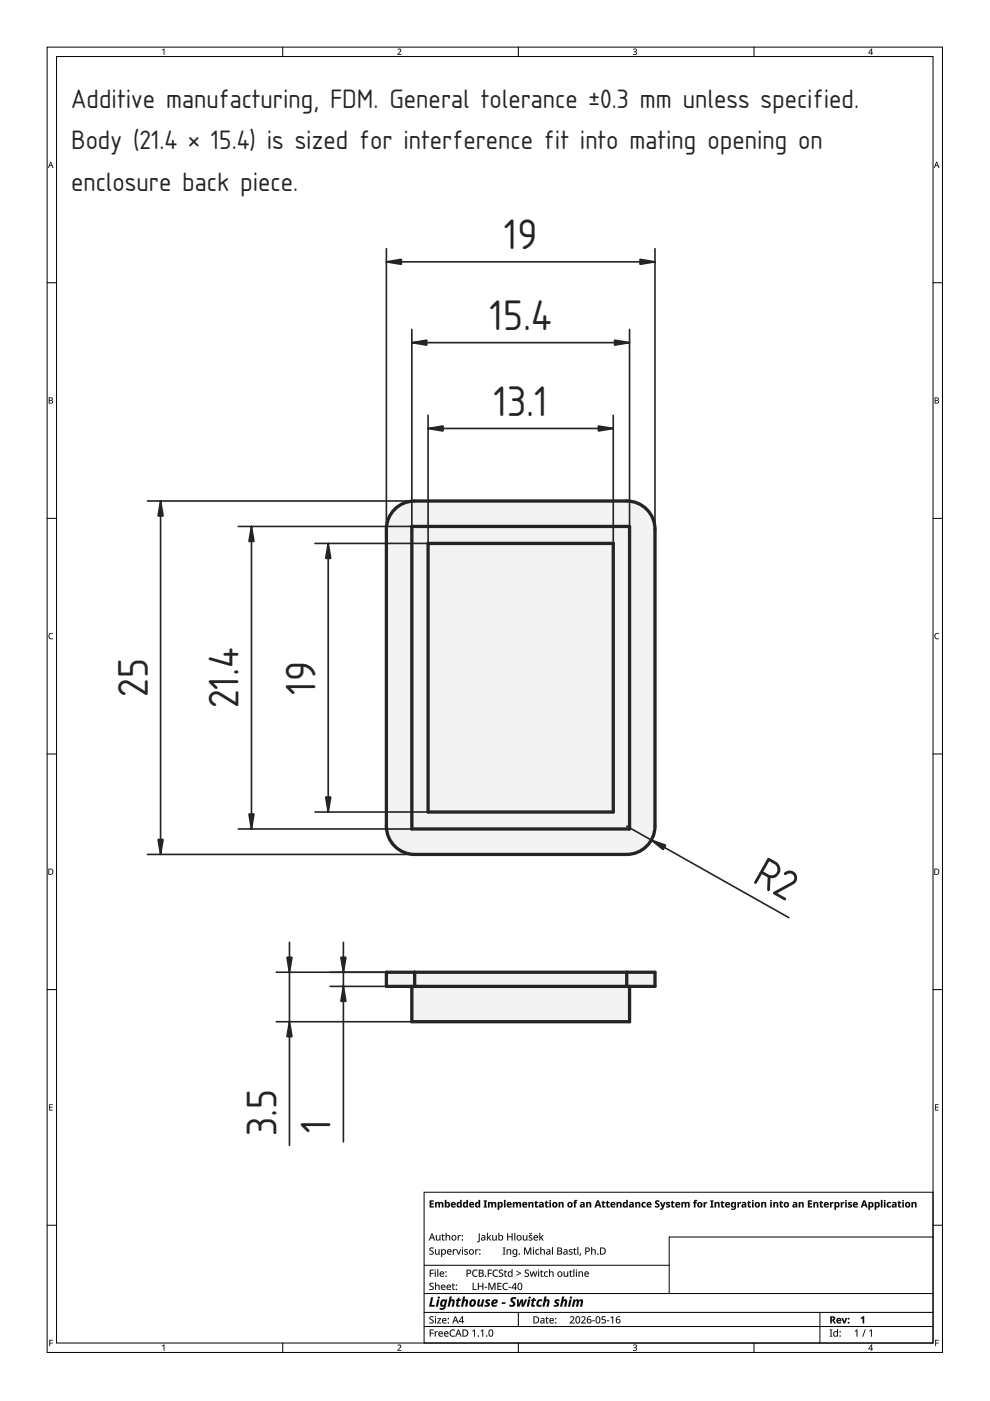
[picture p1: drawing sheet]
<svg xmlns="http://www.w3.org/2000/svg" width="210mm" height="297mm" viewBox="0 0 210 297" stroke-linecap="round" stroke-linejoin="round" font-family="sans-serif">
<defs><g id="words">
<g font-size="8.5" fill="#212529">
<text x="106.8" y="52.8">19</text>
<text x="103.8" y="69.9">15.4</text>
<text x="104.6" y="88.1">13.1</text>
<text x="31.3" y="147.8" transform="rotate(-90 31.3 147.8)">25</text>
<text x="66.9" y="147.3" transform="rotate(-90 66.9 147.3)">19</text>
<text x="50.6" y="150.2" transform="rotate(-90 50.6 150.2)">21.4</text>
<text x="159.2" y="186.9" transform="rotate(29 159.2 186.9)">R2</text>
<text x="58.6" y="240.8" transform="rotate(-90 58.6 240.8)">3.5</text>
<text x="70.1" y="240.1" transform="rotate(-90 70.1 240.1)">1</text>
</g>
<g font-size="5.3" fill="#212529">
<text x="15.1" y="22.8">Additive manufacturing, FDM. General tolerance ±0.3 mm unless specified.</text>
<text x="15.1" y="31.7">Body (21.4 × 15.4) is sized for interference fit into mating opening on</text>
<text x="15.1" y="40.6">enclosure back piece.</text>
</g>
</g></defs>
<path d="M0 0h209.8v296.7h-209.8z" fill-rule="evenodd" fill="#f1f3f5"/>
<g fill="#000">
<path d="M34.4 10.6l.5-.3v1.3h-.2v-1.1l-.2 .2zM84.3 10.5a.47 .47 0 0 1 .7 0 .47 .47 0 0 1-.3 .7l-.2 .3h.6v.1h-.8l.4-.5a.32 .32 0 0 0 .2-.5 .32 .32 0 0 0-.5 0zM134.2 10.4a.4 .4 0 0 1 .6-.1 .4 .4 0 0 1 .1 .6h-.1a.4 .4 0 0 1 .2 .6 .4 .4 0 0 1-.6 .1l-.2-.2a.31 .31 0 0 0 .5 .1 .31 .31 0 0 0 0-.5h-.3v-.1h.3a.27 .27 0 0 0 0-.5 .27 .27 0 0 0-.4 .2zM10.5 134.4l.4-.2 .4 .1-.1 .1a.52 .52 0 0 0-.7 .5 .52 .52 0 0 0 .7 .4 .57 .57 0 0 1-.7 .1 .57 .57 0 0 1-.2-.7zM198.3 134.4l.4-.2 .4 .1-.1 .1a.52 .52 0 0 0-.7 .5 .52 .52 0 0 0 .8 .4 .57 .57 0 0 1-.8 .1 .57 .57 0 0 1-.2-.7zM10.4 234.1h.8v.2h-.6v.4h.5v.1h-.5v.5h.6v.1h-.8zM198.3 234.1h.7v.2h-.6v.4h.6v.1h-.6v.5h.6v.1h-.7zM10.5 284.1h.7v.1h-.6v.5h.5v.1h-.5v.6h-.1zM34.4 285.4l.5-.3v1.3h-.2v-1.1l-.2 .2zM84.3 285.2a.47 .47 0 0 1 .7 .1 .47 .47 0 0 1-.3 .7l-.2 .2h.6v.2h-.8l.4-.6a.32 .32 0 0 0 .2-.5 .32 .32 0 0 0-.5 0zM134.2 285.2a.4 .4 0 0 1 .6-.1 .4 .4 0 0 1 .1 .6h-.1a.4 .4 0 0 1 .2 .6 .4 .4 0 0 1-.6 .1l-.2-.2a.31 .31 0 0 0 .5 .1 .31 .31 0 0 0 0-.5h-.3v-.2h.3a.27 .27 0 0 0 0-.4 .27 .27 0 0 0-.4 .1zM182.5 279.5l.5-.4h.2v1.5h-.3v-1.2l-.3 .3z"/>
<path d="M198.3 284.1h.7v.1h-.5v.5h.5v.1h-.5v.6h-.2z"/>
<path d="M0 0h209.8v296.8l-209.8-.1zM0 0v296.7h209.8v-296.7z"/>
<path d="M34.4 10.6l.5-.3v1.3h-.2v-1.1l-.2 .2zM34.4 10.6l.1 .1 .2-.2v1.1h.2v-1.3z"/>
<path d="M84.3 10.5a.47 .47 0 0 1 .7 0 .47 .47 0 0 1-.3 .7l-.2 .3h.6v.1h-.9l.5-.5a.31 .31 0 0 0 .2-.5 .31 .31 0 0 0-.5 0zM84.3 10.5l.1 .1a.33 .33 0 0 1 .5 0 .33 .33 0 0 1-.2 .5l-.4 .5h.8v-.1h-.7l.3-.3a.46 .46 0 0 0 .3-.7 .46 .46 0 0 0-.7 0z"/>
<path d="M134.2 10.4a.39 .39 0 0 1 .6-.1 .39 .39 0 0 1 0 .7 .35 .35 0 0 1 .3 .3 .35 .35 0 0 1-.4 .3 .32 .32 0 0 1-.3 .1 .32 .32 0 0 1-.2-.3 .31 .31 0 0 0 .5 .1 .31 .31 0 0 0 0-.5h-.3v-.1a.28 .28 0 0 0 .3-.1 .28 .28 0 0 0 .1-.3l-.5 .1zM134.2 10.4l.1 .1a.29 .29 0 0 1 .4-.1 .29 .29 0 0 1 .1 .4 .29 .29 0 0 1-.4 .1v.1l.5 .1a.4 .4 0 0 1-.3 .4 .4 .4 0 0 1-.4-.1l.2 .2a.4 .4 0 0 0 .6-.1 .4 .4 0 0 0-.3-.6 .32 .32 0 0 0 .3-.3 .32 .32 0 0 0-.4-.3z"/>
<path d="M184.7 10.3h.2v.9h.2v.1h-.2v.3h-.2v-.3h-.6zM184.7 10.5l-.4 .7h.4z"/>
<path d="M184.7 10.3h.2v.9h.2v.1h-.2v.3h-.2v-.3h-.6zM184.7 10.3l-.6 1h.6v.3h.2v-.3h.2v-.1h-.2v-.9zM184.7 10.5l-.4 .7h.4zM184.7 10.5v.7h-.4z"/>
<path d="M10.7 34.3h.1l.5 1.3h-.1l-.2-.4h-.5l-.2 .4h-.1zM10.7 34.3l-.5 1.3h.1l.2-.4h.5l.2 .4h.1l-.5-1.3zM10.7 34.5l-.2 .6h.5zM10.7 34.4l.3 .7h-.5z"/>
<path d="M10.7 34.3h.1l.5 1.3h-.1l-.2-.4h-.5l-.2 .4h-.1zM10.8 34.5l-.3 .6h.5z"/>
<path d="M198.5 34.3h.2l.5 1.3h-.2l-.2-.4h-.5l-.1 .4h-.2zM198.5 34.3l-.5 1.3h.2l.1-.4h.5l.2 .4h.2l-.5-1.3zM198.6 34.5l-.2 .6h.4zM198.6 34.4l.2 .7h-.4z"/>
<path d="M198.5 34.3h.2l.5 1.3h-.2l-.2-.4h-.5l-.1 .4h-.2zM198.6 34.5l-.2 .6h.4z"/>
<path d="M10.3 84.3h.6a.3 .3 0 0 1 .3 .3 .3 .3 0 0 1-.2 .3 .35 .35 0 0 1 .3 .4 .35 .35 0 0 1-.5 .3h-.5zM10.5 84.4v.4l.5-.1v-.3zM10.5 85v.4h.5v-.4z"/>
<path d="M10.3 84.3h.6a.3 .3 0 0 1 .3 .3 .3 .3 0 0 1-.2 .3 .36 .36 0 0 1 .3 .4 .36 .36 0 0 1-.5 .3h-.5zM10.3 84.3v1.3h.5a.35 .35 0 0 0 .4-.3 .35 .35 0 0 0-.3-.4 .29 .29 0 0 0 .3-.3 .29 .29 0 0 0-.3-.3zM10.5 84.4v.4l.5-.1v-.2zM10.5 84.4h.5v.3l-.5 .1zM10.5 85v.4l.5-.1v-.3zM10.5 84.9l.5 .1v.4h-.5z"/>
<path d="M198.2 84.3h.6a.3 .3 0 0 1 .2 .3 .3 .3 0 0 1-.2 .3 .35 .35 0 0 1 .3 .4 .35 .35 0 0 1-.5 .3h-.4zM198.3 84.4v.4l.6-.1-.1-.3zM198.3 85v.4h.5v-.4z"/>
<path d="M198.2 84.3h.6a.3 .3 0 0 1 .3 .3 .3 .3 0 0 1-.3 .3 .36 .36 0 0 1 .3 .4 .36 .36 0 0 1-.5 .3h-.4zM198.2 84.3v1.3h.4a.35 .35 0 0 0 .5-.3 .35 .35 0 0 0-.3-.4 .29 .29 0 0 0 .2-.3 .29 .29 0 0 0-.2-.3zM198.3 84.4v.4l.5-.1v-.2zM198.3 84.4h.5l.1 .3-.6 .1zM198.3 85v.4l.5-.1v-.3zM198.3 84.9l.5 .1v.4h-.5z"/>
<path d="M10.4 134.4l.5-.2 .4 .1-.1 .1a.51 .51 0 0 0-.7 .5 .51 .51 0 0 0 .7 .4v.2a.69 .69 0 0 1-.8-.2 .69 .69 0 0 1 0-.9zM10.5 134.4a.67 .67 0 0 0-.1 .9 .67 .67 0 0 0 .8 .2v-.2a.52 .52 0 0 1-.7-.4 .52 .52 0 0 1 .7-.5l.1-.1-.4-.1z"/>
<path d="M198.3 134.4l.4-.2 .4 .1-.1 .1a.51 .51 0 0 0-.7 .5 .51 .51 0 0 0 .8 .4v.2a.69 .69 0 0 1-.9-.2 .69 .69 0 0 1 .1-.9zM198.3 134.4a.67 .67 0 0 0-.1 .9 .67 .67 0 0 0 .9 .2v-.2a.52 .52 0 0 1-.8-.4 .52 .52 0 0 1 .7-.5l.1-.1-.4-.1z"/>
<path d="M10.3 184.2a.71 .71 0 0 1 .9 .2 .71 .71 0 0 1-.2 1l-.7 .1zM10.4 184.3v1a.54 .54 0 0 0 .7-.5 .54 .54 0 0 0-.7-.5z"/>
<path d="M10.3 184.2a.73 .73 0 0 1 1 .6 .73 .73 0 0 1-1 .7zM10.3 184.2v1.3a.71 .71 0 0 0 1-.7 .71 .71 0 0 0-1-.6zM10.4 184.3v1a.53 .53 0 0 0 .7-.5 .53 .53 0 0 0-.7-.5zM10.4 184.3a.54 .54 0 0 1 .7 .5 .54 .54 0 0 1-.7 .5z"/>
<path d="M198.1 184.2a.71 .71 0 0 1 1 .2 .71 .71 0 0 1-.3 1l-.7 .1zM198.3 184.3v1a.54 .54 0 0 0 .7-.5 .54 .54 0 0 0-.7-.5z"/>
<path d="M198.1 184.2a.73 .73 0 0 1 1.1 .6 .73 .73 0 0 1-1.1 .7zM198.1 184.2v1.3a.71 .71 0 0 0 1-.7 .71 .71 0 0 0-1-.6zM198.3 184.3v1a.53 .53 0 0 0 .7-.5 .53 .53 0 0 0-.7-.5zM198.3 184.3a.54 .54 0 0 1 .7 .5 .54 .54 0 0 1-.7 .5z"/>
<path d="M10.4 234.1h.8v.2h-.6v.4h.5v.1h-.5v.5h.6v.1h-.8zM10.4 234.1v1.3h.8v-.1h-.6v-.5h.5v-.1h-.5v-.4h.6v-.2z"/>
<path d="M198.3 234.1h.7v.2h-.6v.4h.6v.1h-.6v.5h.6v.1h-.7zM198.3 234.1v1.3h.7v-.1h-.6v-.5h.6v-.1h-.6v-.4h.6v-.2z"/>
<path d="M91.1 254.5h.9v.3h-.6v.3h.5v.3h-.5v.3h.6v.3h-.9zM92.3 254.9l.3 .1a.46 .46 0 0 1 .7 0 .4 .4 0 0 1 .4-.1 .4 .4 0 0 1 .3 .4v.7h-.3v-.7l-.2-.2-.2 .2v.7h-.3v-.7l-.2-.2-.2 .2v.7h-.3zM94.3 254.4h.3v.6a.48 .48 0 0 1 .7-.1 .48 .48 0 0 1 .1 .7 .44 .44 0 0 1-.3 .4 .44 .44 0 0 1-.5-.1l-.3 .1zM94.7 255.2a.31 .31 0 0 0-.1 .4 .31 .31 0 0 0 .4 .1v-.5zM95.7 255a.54 .54 0 0 1 .7-.1 .54 .54 0 0 1 .2 .6h-.7a.41 .41 0 0 0 .7 .2v.2a.64 .64 0 0 1-.9-.1 .64 .64 0 0 1 0-.8zM96 255.1l-.1 .2h.4l-.1-.2zM96.9 255l.4-.2 .3 .2v-.6h.3v1.6h-.3v-.1a.48 .48 0 0 1-.7 0 .48 .48 0 0 1-.1-.6zM97.2 255.2a.31 .31 0 0 0-.1 .4 .31 .31 0 0 0 .4 .1 .32 .32 0 0 0 .1-.4 .32 .32 0 0 0-.4-.1zM98.3 255l.3-.2 .3 .2v-.6h.3v1.6h-.2l-.1-.1a.48 .48 0 0 1-.7 0 .48 .48 0 0 1 0-.6zM98.5 255.2a.31 .31 0 0 0-.1 .4 .31 .31 0 0 0 .5 .1 .32 .32 0 0 0 0-.4 .32 .32 0 0 0-.4-.1zM99.6 255a.54 .54 0 0 1 .7-.1 .54 .54 0 0 1 .2 .6h-.7a.41 .41 0 0 0 .7 .2v.2a.64 .64 0 0 1-.9-.1 .64 .64 0 0 1 0-.8zM99.9 255.1l-.1 .2h.4l-.1-.2zM100.8 255l.4-.2 .3 .2v-.6h.3v1.6h-.3v-.1a.48 .48 0 0 1-.7 0 .48 .48 0 0 1-.1-.6zM101.1 255.2a.31 .31 0 0 0-.1 .4 .31 .31 0 0 0 .4 .1 .32 .32 0 0 0 .1-.4 .32 .32 0 0 0-.4-.1zM102.6 254.5h.6l-.1 .3v.9l.1 .3h-.6l.1-.3v-.9zM103.5 254.9l.3 .1a.46 .46 0 0 1 .7 0 .4 .4 0 0 1 .4-.1 .4 .4 0 0 1 .3 .4v.7h-.3v-.7l-.2-.2-.2 .2v.7h-.3v-.7l-.2-.2-.2 .2v.7h-.3zM105.5 254.9h.3v.1a.48 .48 0 0 1 .7-.1 .48 .48 0 0 1 .1 .7 .43 .43 0 0 1-.3 .4 .43 .43 0 0 1-.5-.1v.6h-.3zM105.9 255.2a.31 .31 0 0 0-.1 .4 .31 .31 0 0 0 .4 .1v-.6zM106.9 254.4h.3v1.6h-.3zM107.6 255a.54 .54 0 0 1 .6-.1 .54 .54 0 0 1 .3 .6h-.8a.41 .41 0 0 0 .7 .2v.2a.64 .64 0 0 1-.8-.1 .64 .64 0 0 1 0-.8zM107.8 255.1v.2h.4l-.1-.2zM108.7 254.9l.3 .1a.46 .46 0 0 1 .7 0 .4 .4 0 0 1 .5-.1 .4 .4 0 0 1 .3 .4v.7h-.3v-.7l-.2-.2-.2 .2v.7h-.3v-.7l-.2-.2-.2 .2v.7h-.4zM110.9 255a.54 .54 0 0 1 .6-.1 .54 .54 0 0 1 .3 .6h-.8a.41 .41 0 0 0 .7 .2v.2a.64 .64 0 0 1-.8-.1 .64 .64 0 0 1 0-.8zM111.1 255.1v.2h.4l-.1-.2zM112 254.9h.3v.1a.44 .44 0 0 1 .5-.1 .44 .44 0 0 1 .3 .4v.7h-.3v-.8l-.2-.1-.2 .2v.7h-.4zM113.6 254.6h.2v.3h.3v.2h-.3v.6h.3l-.1 .3a.37 .37 0 0 1-.5-.4v-.5l-.2-.1zM114.4 254.9a.6 .6 0 0 1 .9 .3v.8h-.2l-.1-.1a.38 .38 0 0 1-.6 0 .38 .38 0 0 1 .1-.6h.5a.27 .27 0 0 0-.2-.3 .27 .27 0 0 0-.3 .2zM114.6 255.6a.18 .18 0 0 0 .3 0 .18 .18 0 0 0-.3 0zM115.7 254.6h.2v.3h.4v.2h-.4l.1 .6h.3l-.2 .3a.37 .37 0 0 1-.5-.4v-.5l-.1-.1zM116.5 254.6a.16 .16 0 0 1 .3 0 .16 .16 0 0 1-.3 0zM116.5 254.9h.3v1.1h-.3zM117 255.4a.6 .6 0 0 1 1.2 0 .6 .6 0 0 1-1.2 0zM117.4 255.2a.31 .31 0 0 0 0 .4 .31 .31 0 0 0 .4 .1 .31 .31 0 0 0 .1-.4 .31 .31 0 0 0-.5-.1zM118.4 254.9h.3v.1a.44 .44 0 0 1 .5-.1 .44 .44 0 0 1 .3 .4v.7h-.3v-.8l-.2-.1-.2 .2v.7h-.4zM120.2 255.4a.6 .6 0 0 1 1.2 0 .6 .6 0 0 1-1.2 0zM120.7 255.2a.31 .31 0 0 0-.1 .4 .31 .31 0 0 0 .4 .1 .31 .31 0 0 0 .1-.4 .31 .31 0 0 0-.4-.1zM121.8 254.5h.6l-.1 .2h-.3v.2h.3v.2h-.3v.9h-.3v-.9h-.2zM123.1 254.9a.6 .6 0 0 1 .9 .3v.8h-.3v-.1a.38 .38 0 0 1-.6 0 .38 .38 0 0 1 .1-.6h.5a.27 .27 0 0 0-.2-.3 .27 .27 0 0 0-.3 .2zM123.3 255.6a.18 .18 0 0 0 .3 0 .18 .18 0 0 0-.3 0zM124.3 254.9h.2l.1 .1a.44 .44 0 0 1 .4-.1 .44 .44 0 0 1 .3 .4v.7h-.3v-.8l-.2-.1-.2 .2v.7h-.3zM126.6 254.5h.4l.5 1.5h-.3l-.2-.3h-.5l-.1 .3h-.4zM126.8 254.7l-.2 .7h.4zM127.8 254.6h.2v.3h.3v.2h-.3v.6h.3l-.1 .3a.37 .37 0 0 1-.5-.4v-.5l-.2-.1zM128.7 254.6h.2v.3h.3v.2h-.3v.6h.4l-.2 .3a.37 .37 0 0 1-.5-.4v-.5l-.1-.1zM129.6 255a.54 .54 0 0 1 .6-.1 .54 .54 0 0 1 .3 .6h-.8a.41 .41 0 0 0 .7 .2v.2a.64 .64 0 0 1-.8-.1 .64 .64 0 0 1 0-.8zM129.8 255.1l-.1 .2h.5l-.1-.2zM130.7 254.9h.3v.1a.44 .44 0 0 1 .5-.1 .44 .44 0 0 1 .3 .4v.7h-.3v-.8l-.2-.1-.3 .2v.7h-.3zM132.2 255l.3-.2 .3 .2v-.6h.3v1.6h-.2l-.1-.1a.48 .48 0 0 1-.7 0 .48 .48 0 0 1-.1-.6zM132.4 255.2a.31 .31 0 0 0-.1 .4 .31 .31 0 0 0 .5 .1 .32 .32 0 0 0 0-.4 .32 .32 0 0 0-.4-.1zM133.5 254.9a.6 .6 0 0 1 .9 .3v.8h-.2l-.1-.1a.38 .38 0 0 1-.6 0 .38 .38 0 0 1 .1-.6h.5a.27 .27 0 0 0-.2-.3 .27 .27 0 0 0-.3 .2zM133.7 255.6a.18 .18 0 0 0 .3 0 .18 .18 0 0 0-.3 0zM134.7 254.9h.2l.1 .1a.44 .44 0 0 1 .5-.1 .44 .44 0 0 1 .3 .4v.7h-.4v-.8l-.1-.1-.3 .2v.7h-.3zM136.2 255l.4-.2 .3 .1-.1 .3-.1-.1a.34 .34 0 0 0-.4 .5 .34 .34 0 0 0 .6 .1v.2a.6 .6 0 0 1-.8-.1 .6 .6 0 0 1 .1-.8zM137.2 255a.54 .54 0 0 1 .7-.1 .54 .54 0 0 1 .2 .6h-.7a.41 .41 0 0 0 .7 .2v.2a.64 .64 0 0 1-.9-.1 .64 .64 0 0 1 0-.8zM137.5 255.1l-.1 .2h.4l-.1-.2zM139 254.6l.4-.1 .4 .1-.2 .2a.22 .22 0 0 0-.3-.1 .22 .22 0 0 0 0 .3l.1 .1a.5 .5 0 0 1 .4 .6 .5 .5 0 0 1-.7 .3l-.2-.1v-.3a.38 .38 0 0 0 .6 0l-.4-.3a.43 .43 0 0 1-.1-.7zM139.9 254.9h.4l.2 .8 .3-.8h.3l-.5 1.3-.3 .3h-.3v-.3h.2l.2-.2zM141.3 254.9h.8l-.1 .3h-.5a.48 .48 0 0 1 .5 .6 .48 .48 0 0 1-.8 .2v-.3l.5 .1-.1-.2a.38 .38 0 0 1-.3-.3 .38 .38 0 0 1 0-.4zM142.5 254.6h.2v.3h.3v.2h-.3v.6h.3l-.1 .3a.37 .37 0 0 1-.5-.4v-.5l-.2-.1zM143.3 255a.54 .54 0 0 1 .7-.1 .54 .54 0 0 1 .2 .6h-.7a.41 .41 0 0 0 .7 .2v.2a.64 .64 0 0 1-.9-.1 .64 .64 0 0 1 0-.8zM143.6 255.1l-.1 .2h.4l-.1-.2zM144.5 254.9l.3 .1a.46 .46 0 0 1 .7 0 .4 .4 0 0 1 .4-.1 .4 .4 0 0 1 .3 .4v.7h-.3v-.7l-.2-.2-.2 .2v.7h-.3v-.7l-.2-.2-.2 .2v.7h-.3zM147.2 254.5h.6l-.1 .2h-.2l-.1 .2h.3v.2h-.3v.9h-.3v-.9h-.1zM147.8 255.4a.59 .59 0 0 1 1.1 0 .59 .59 0 0 1-1.1 0zM148.2 255.2a.31 .31 0 0 0-.1 .4 .31 .31 0 0 0 .5 .1 .31 .31 0 0 0 0-.4 .31 .31 0 0 0-.4-.1zM149.2 254.9h.2l.1 .2 .4-.2v.2l-.4 .2v.7h-.3zM150.6 254.5h.7l-.2 .3v.9l.2 .3h-.7l.2-.3v-.9zM151.5 254.9h.2l.1 .1a.44 .44 0 0 1 .5-.1 .44 .44 0 0 1 .3 .4v.7h-.3l-.1-.8-.1-.1-.3 .2v.7h-.3zM153 254.6h.2v.3h.4v.2h-.4v.6h.4l-.2 .3a.37 .37 0 0 1-.5-.4v-.5l-.1-.1zM153.9 255a.54 .54 0 0 1 .6-.1 .54 .54 0 0 1 .3 .6h-.8a.41 .41 0 0 0 .7 .2v.2a.64 .64 0 0 1-.8-.1 .64 .64 0 0 1 0-.8zM154.1 255.1l-.1 .2h.5l-.1-.2zM155.1 255a.42 .42 0 0 1 .6 0l.1-.1h.2v1.1a.66 .66 0 0 1-1 .4v-.2a.39 .39 0 0 0 .5 .1 .39 .39 0 0 0 .2-.4 .48 .48 0 0 1-.6 0 .48 .48 0 0 1-.1-.6zM155.4 255.1v.6a.31 .31 0 0 0 .3-.3 .31 .31 0 0 0-.3-.3zM156.4 254.9h.2l.1 .2 .4-.2v.2l-.4 .2v.7h-.3zM157.3 254.9a.6 .6 0 0 1 .9 .3v.8h-.2l-.1-.1a.38 .38 0 0 1-.6 0 .38 .38 0 0 1 .2-.6h.4a.27 .27 0 0 0-.2-.3 .27 .27 0 0 0-.3 .2zM157.5 255.6a.2 .2 0 0 0 .4 0 .2 .2 0 0 0-.4 0zM158.7 254.6h.2v.3h.3v.2h-.3v.6h.3l-.1 .3a.37 .37 0 0 1-.5-.4v-.5l-.2-.1zM159.4 254.6a.2 .2 0 0 1 .4 0 .2 .2 0 0 1-.4 0zM159.5 254.9h.3v1.1h-.3zM160 255.4a.59 .59 0 0 1 1.1 0 .59 .59 0 0 1-1.1 0zM160.4 255.2a.31 .31 0 0 0-.1 .4 .31 .31 0 0 0 .5 .1 .31 .31 0 0 0 0-.4 .31 .31 0 0 0-.4-.1zM161.4 254.9h.2l.1 .1a.44 .44 0 0 1 .4-.1 .44 .44 0 0 1 .3 .4v.7h-.3v-.8l-.2-.1-.2 .2v.7h-.3zM163.3 254.6a.16 .16 0 0 1 .3 0 .16 .16 0 0 1-.3 0zM163.3 254.9h.3v1.1h-.3zM164 254.9h.2v.1a.44 .44 0 0 1 .5-.1 .44 .44 0 0 1 .3 .4v.7h-.3v-.8l-.2-.1-.2 .2v.7h-.3zM165.5 254.6h.2v.3h.3v.2h-.3v.6h.3l-.1 .3a.37 .37 0 0 1-.5-.4v-.5l-.2-.1zM166.1 255.4a.6 .6 0 0 1 1.2 0 .6 .6 0 0 1-1.2 0zM166.5 255.2a.31 .31 0 0 0 0 .4 .31 .31 0 0 0 .4 .1 .31 .31 0 0 0 .1-.4 .31 .31 0 0 0-.5-.1zM168.1 254.9a.6 .6 0 0 1 .9 .3v.8h-.2v-.1a.38 .38 0 0 1-.7 0 .38 .38 0 0 1 .2-.6h.4a.27 .27 0 0 0-.2-.3 .27 .27 0 0 0-.3 .2zM168.3 255.6a.2 .2 0 0 0 .4 0 .2 .2 0 0 0-.4 0zM169.4 254.9h.2v.1a.44 .44 0 0 1 .5-.1 .44 .44 0 0 1 .3 .4v.7h-.3v-.8l-.2-.1-.2 .2v.7h-.3zM171.3 254.5h.9v.3h-.6v.3h.5v.3h-.5v.3h.6v.3h-.9zM172.4 254.9h.3v.1a.44 .44 0 0 1 .5-.1 .44 .44 0 0 1 .3 .4v.7h-.3v-.8l-.2-.1-.2 .2v.7h-.4zM174 254.6h.2v.3h.3v.2h-.3v.6h.3l-.1 .3a.37 .37 0 0 1-.5-.4v-.5l-.2-.1zM174.8 255a.54 .54 0 0 1 .7-.1 .54 .54 0 0 1 .2 .6h-.7a.41 .41 0 0 0 .7 .2v.2a.64 .64 0 0 1-.9-.1 .64 .64 0 0 1 0-.8zM175.1 255.1l-.1 .2h.4l-.1-.2zM176 254.9h.2l.1 .2 .4-.2v.2l-.4 .2v.7h-.3zM176.9 254.9h.3v.1a.48 .48 0 0 1 .7-.1 .48 .48 0 0 1 .1 .7 .43 .43 0 0 1-.3 .4 .43 .43 0 0 1-.5-.1v.6h-.3zM177.3 255.2a.31 .31 0 0 0-.1 .4 .31 .31 0 0 0 .4 .1v-.6zM178.3 254.9h.2l.1 .2 .4-.2v.2l-.4 .2v.7h-.3zM179.2 254.6a.16 .16 0 0 1 .3 0 .16 .16 0 0 1-.3 0zM179.2 254.9h.3v1.1h-.3zM179.9 254.9h.7l-.1 .3h-.4a.48 .48 0 0 1 .5 .6 .48 .48 0 0 1-.8 .2v-.3l.5 .1-.1-.2a.38 .38 0 0 1-.4-.3 .38 .38 0 0 1 .1-.4zM181 255a.54 .54 0 0 1 .6-.1 .54 .54 0 0 1 .3 .6h-.8a.41 .41 0 0 0 .7 .2v.2a.64 .64 0 0 1-.8-.1 .64 .64 0 0 1 0-.8zM181.2 255.1l-.1 .2h.5l-.1-.2zM183 254.5h.4l.6 1.5h-.4l-.1-.3h-.5l-.1 .3h-.4zM183.2 254.7l-.2 .7h.4zM184.1 254.9h.3v.1a.48 .48 0 0 1 .7-.1 .48 .48 0 0 1 .1 .7 .43 .43 0 0 1-.3 .4 .43 .43 0 0 1-.5-.1v.6h-.3zM184.5 255.2a.31 .31 0 0 0-.1 .4 .31 .31 0 0 0 .4 .1v-.6zM185.5 254.9h.2l.1 .1a.48 .48 0 0 1 .6-.1 .48 .48 0 0 1 .1 .7 .43 .43 0 0 1-.3 .4 .43 .43 0 0 1-.5-.1l.1 .6h-.3zM185.8 255.2a.31 .31 0 0 0 0 .4 .31 .31 0 0 0 .4 .1l-.1-.6zM186.8 254.4h.3v1.6h-.3zM187.4 254.6a.16 .16 0 0 1 .3 0 .16 .16 0 0 1-.3 0zM187.4 254.9h.3v1.1h-.3zM188.1 255l.5-.2 .3 .1-.1 .3-.1-.1a.34 .34 0 0 0-.4 .5 .34 .34 0 0 0 .6 .1v.2a.6 .6 0 0 1-.8-.1 .6 .6 0 0 1 0-.8zM189.2 254.9a.6 .6 0 0 1 .9 .3v.8h-.2l-.1-.1a.38 .38 0 0 1-.6 0 .38 .38 0 0 1 .2-.6h.4a.27 .27 0 0 0-.2-.3 .27 .27 0 0 0-.3 .2zM189.4 255.6a.18 .18 0 0 0 .3 0 .18 .18 0 0 0-.3 0zM190.6 254.6h.2v.3h.3v.2h-.3v.6h.3l-.1 .3a.37 .37 0 0 1-.6-.4v-.5l-.1-.1zM191.3 254.6a.16 .16 0 0 1 .3 0 .16 .16 0 0 1-.3 0zM191.3 254.9h.3v1.1h-.3zM191.8 255.4a.6 .6 0 0 1 1.2 0 .6 .6 0 0 1-1.2 0zM192.3 255.2a.31 .31 0 0 0-.1 .4 .31 .31 0 0 0 .4 .1 .31 .31 0 0 0 .1-.4 .31 .31 0 0 0-.4-.1zM193.3 254.9h.2v.1a.44 .44 0 0 1 .5-.1 .44 .44 0 0 1 .3 .4v.7h-.3v-.8l-.2-.1-.2 .2v.7h-.3z"/>
<path d="M91.1 254.5h.9v.3h-.6v.3h.5v.3h-.5v.3h.6v.3h-.9zM91.1 254.5v1.5h.9v-.3l-.6 .1v-.5h.5v-.2h-.5v-.3h.6v-.3zM92.2 254.9h.3v.1a.44 .44 0 0 1 .7 0h.1a.41 .41 0 0 1 .4-.1 .41 .41 0 0 1 .3 .4v.7h-.3v-.7l-.2-.2-.2 .2v.7h-.3v-.7l-.2-.2-.2 .2v.7h-.4zM92.3 254.9v1.1h.3v-.7l.2-.2 .2 .2v.7h.3v-.7l.2-.2 .2 .2v.7h.3v-.7a.43 .43 0 0 0-.3-.4 .43 .43 0 0 0-.5 .1 .46 .46 0 0 0-.7 0v-.1zM94.3 254.4h.3v.6a.41 .41 0 0 1 .5-.2 .41 .41 0 0 1 .3 .5 .5 .5 0 0 1-.1 .6 .5 .5 0 0 1-.7 0l-.3 .1zM94.3 254.4v1.6l.3-.1a.48 .48 0 0 0 .7 0 .48 .48 0 0 0 .1-.6 .43 .43 0 0 0-.3-.4 .43 .43 0 0 0-.5 .1v-.6zM94.7 255.2l.1 .5a.29 .29 0 0 0 .3-.3 .29 .29 0 0 0-.4-.2zM94.7 255.2a.29 .29 0 0 1 .4 .2 .29 .29 0 0 1-.4 .3zM95.7 255a.54 .54 0 0 1 .7-.1 .54 .54 0 0 1 .2 .6h-.7a.42 .42 0 0 0 .7 .2v.3a.65 .65 0 0 1-.9-.1 .65 .65 0 0 1 0-.9zM95.7 255a.63 .63 0 0 0 0 .8 .63 .63 0 0 0 .9 .1v-.2a.42 .42 0 0 1-.7-.2h.7a.53 .53 0 0 0-.2-.6 .53 .53 0 0 0-.7 .1zM96 255.1l-.1 .2h.4l-.1-.2zM96 255.1a.22 .22 0 0 1 .2 0 .22 .22 0 0 1 .1 .2h-.4zM96.9 255l.4-.2 .3 .2v-.6h.3v1.6h-.3v-.1a.41 .41 0 0 1-.5 .1 .41 .41 0 0 1-.3-.4zM96.9 255a.55 .55 0 0 0-.1 .7 .55 .55 0 0 0 .7 .2l.4 .1v-1.6h-.3v.6a.4 .4 0 0 0-.7 0zM97.2 255.2a.3 .3 0 0 0-.1 .4 .3 .3 0 0 0 .4 .1v-.5zM97.1 255.5a.3 .3 0 0 1 .6 0 .3 .3 0 0 1-.6 0zM98.3 255l.3-.2 .3 .2v-.6h.3v1.6h-.2l-.1-.1a.41 .41 0 0 1-.5 .1 .41 .41 0 0 1-.3-.4zM98.3 255a.55 .55 0 0 0-.1 .7 .55 .55 0 0 0 .6 .2l.4 .1v-1.6h-.3v.6a.4 .4 0 0 0-.6 0zM98.5 255.2a.3 .3 0 0 0-.1 .4 .3 .3 0 0 0 .5 .1v-.5zM98.4 255.5a.3 .3 0 0 1 .6 0 .3 .3 0 0 1-.6 0zM99.6 255a.54 .54 0 0 1 .7-.1 .54 .54 0 0 1 .2 .6h-.7a.42 .42 0 0 0 .7 .2v.3a.65 .65 0 0 1-.9-.1 .65 .65 0 0 1 0-.9zM99.6 255a.63 .63 0 0 0 0 .8 .63 .63 0 0 0 .9 .1v-.2a.42 .42 0 0 1-.7-.2h.7a.53 .53 0 0 0-.2-.6 .53 .53 0 0 0-.7 .1zM99.9 255.1l-.1 .2h.4l-.1-.2zM99.9 255.1a.22 .22 0 0 1 .2 0 .22 .22 0 0 1 .1 .2h-.4zM100.8 255l.4-.2 .3 .2v-.6h.3v1.6h-.3v-.1a.41 .41 0 0 1-.5 .1 .41 .41 0 0 1-.3-.4zM100.8 255a.55 .55 0 0 0-.1 .7 .55 .55 0 0 0 .7 .2l.4 .1v-1.6h-.3v.6a.4 .4 0 0 0-.7 0zM101.1 255.2a.3 .3 0 0 0-.1 .4 .3 .3 0 0 0 .4 .1v-.5zM101 255.5a.3 .3 0 0 1 .6 0 .3 .3 0 0 1-.6 0zM102.5 254.5h.8v.2l-.2 .1v.9l.2 .1v.2h-.8v-.2l.2-.1v-.9l-.2-.1zM102.6 254.5v.2l.2 .1v1h-.2v.2h.6v-.2h-.2v-1l.2-.1v-.2zM103.5 254.9h.2l.1 .1a.44 .44 0 0 1 .7 0 .41 .41 0 0 1 .4-.1 .41 .41 0 0 1 .3 .4v.7h-.3v-.7l-.2-.2-.2 .2v.7h-.3v-.7l-.2-.2-.2 .2v.7h-.3zM103.5 254.9v1.1h.3v-.7l.2-.2 .2 .2v.7h.3v-.7l.2-.2 .2 .2v.7h.3v-.7a.43 .43 0 0 0-.3-.4 .43 .43 0 0 0-.5 .1 .46 .46 0 0 0-.7 0v-.1zM105.5 254.9h.3v.1a.41 .41 0 0 1 .5-.2 .41 .41 0 0 1 .3 .5 .5 .5 0 0 1-.1 .6 .5 .5 0 0 1-.7 0l.1 .6h-.4zM105.5 254.9v1.6h.3v-.6a.48 .48 0 0 0 .7 0 .48 .48 0 0 0 .1-.6 .42 .42 0 0 0-.3-.4 .42 .42 0 0 0-.5 .1v-.1zM105.9 255.2l.1 .5a.29 .29 0 0 0 .3-.3 .29 .29 0 0 0-.4-.2zM105.9 255.2l.1-.1a.33 .33 0 0 1 .3 .3 .33 .33 0 0 1-.3 .4zM106.8 254.4h.4v1.6h-.4zM106.9 254.4v1.6h.3v-1.6zM107.6 255a.54 .54 0 0 1 .6-.1 .54 .54 0 0 1 .3 .6h-.8a.42 .42 0 0 0 .7 .2v.3a.65 .65 0 0 1-.8-.1 .65 .65 0 0 1 0-.9zM107.6 255a.63 .63 0 0 0 0 .8 .63 .63 0 0 0 .8 .1v-.2a.42 .42 0 0 1-.7-.2h.8a.53 .53 0 0 0-.3-.6 .53 .53 0 0 0-.6 .1zM107.8 255.1v.2h.4l-.1-.2zM107.8 255.1a.22 .22 0 0 1 .3 0 .22 .22 0 0 1 .1 .2h-.5zM108.7 254.9h.3v.1a.44 .44 0 0 1 .7 0 .41 .41 0 0 1 .5-.1 .41 .41 0 0 1 .3 .4v.7h-.3v-.7l-.2-.2-.2 .2v.7h-.4v-.7l-.1-.2-.2 .2v.7h-.4zM108.7 254.9v1.1h.4v-.7l.2-.2 .2 .2v.7h.3v-.7l.2-.2 .2 .2v.7h.3v-.7a.43 .43 0 0 0-.3-.4 .43 .43 0 0 0-.5 .1 .46 .46 0 0 0-.7 0v-.1zM110.9 255a.54 .54 0 0 1 .6-.1 .54 .54 0 0 1 .3 .6h-.8a.42 .42 0 0 0 .7 .2v.3a.65 .65 0 0 1-.8-.1 .65 .65 0 0 1 0-.9zM110.9 255a.63 .63 0 0 0 0 .8 .63 .63 0 0 0 .8 .1v-.2a.42 .42 0 0 1-.7-.2h.8a.53 .53 0 0 0-.3-.6 .53 .53 0 0 0-.6 .1zM111.1 255.1v.2h.4l-.1-.2zM111.1 255.1a.22 .22 0 0 1 .3 0 .22 .22 0 0 1 .1 .2h-.5zM112 254.9h.3v.1a.43 .43 0 0 1 .5-.1 .43 .43 0 0 1 .3 .4v.7h-.3v-.8l-.2-.1-.2 .2v.7h-.4zM112 254.9v1.1h.4v-.7l.2-.2 .2 .1v.8h.3v-.7a.44 .44 0 0 0-.3-.4 .44 .44 0 0 0-.5 .1v-.1zM113.6 254.6h.2v.3h.3v.2h-.3v.6h.3l-.1 .3a.38 .38 0 0 1-.6-.4l.1-.5h-.2v-.1zM113.6 254.6l-.3 .4 .2 .1v.5a.4 .4 0 0 0 .6 .4v-.3l-.3-.1v-.5h.3v-.2h-.3v-.3zM114.3 254.9a.64 .64 0 0 1 1 .3v.8h-.3v-.1a.38 .38 0 0 1-.6 0 .38 .38 0 0 1 .1-.6h.5a.28 .28 0 0 0-.3-.2 .28 .28 0 0 0-.2 .1zM114.4 254.9l.1 .2a.24 .24 0 0 1 .3-.1 .24 .24 0 0 1 .2 .3h-.5a.36 .36 0 0 0-.1 .6 .36 .36 0 0 0 .6-.1l.1 .2h.2v-.8a.59 .59 0 0 0-.9-.2zM114.6 255.6a.17 .17 0 0 0 .3 0 .17 .17 0 0 0-.3 0zM114.6 255.6a.19 .19 0 0 1 .3 0 .19 .19 0 0 1-.3 0zM115.7 254.6h.3l-.1 .3h.4v.2h-.4l.1 .6h.3l-.1 .3a.38 .38 0 0 1-.6-.4v-.5h-.1v-.1zM115.7 254.6l-.2 .4 .1 .1v.5a.4 .4 0 0 0 .7 .4v-.3l-.4-.1v-.5h.4v-.2h-.4v-.3zM116.5 254.6a.18 .18 0 0 1 .3 0 .18 .18 0 0 1-.3 0zM116.5 254.6a.15 .15 0 0 0 .3 0 .15 .15 0 0 0-.3 0zM116.5 254.9h.3v1.1h-.3zM116.5 254.9v1.1h.3v-1.1zM117 255.4a.6 .6 0 0 1 1.2 0 .6 .6 0 0 1-1.2 0zM117 255.4a.6 .6 0 0 0 1.2 0 .6 .6 0 0 0-1.2 0zM117.5 255.2v.5a.29 .29 0 0 0 .4-.3 .29 .29 0 0 0-.4-.2zM117.4 255.2a.3 .3 0 0 1 .5 .2 .3 .3 0 0 1-.5 .3zM118.4 254.9h.3v.1a.43 .43 0 0 1 .5-.1 .43 .43 0 0 1 .3 .4v.7h-.3v-.8l-.2-.1-.2 .2v.7h-.4zM118.4 254.9v1.1h.4v-.7l.2-.2 .2 .1v.8h.3v-.7a.44 .44 0 0 0-.3-.4 .44 .44 0 0 0-.5 .1v-.1zM120.2 255.4a.6 .6 0 0 1 1.2 0 .6 .6 0 0 1-1.2 0zM120.2 255.4a.6 .6 0 0 0 1.2 0 .6 .6 0 0 0-1.2 0zM120.7 255.2v.5a.29 .29 0 0 0 .4-.3 .29 .29 0 0 0-.4-.2zM120.7 255.2a.3 .3 0 0 1 .4 .2 .3 .3 0 0 1-.4 .3zM121.8 254.5l.6-.1-.1 .3h-.3v.2h.3v.2h-.3v.9h-.3v-.9h-.2zM121.8 254.5l-.3 .6h.2v.9h.3v-.9h.3v-.2h-.3v-.2h.3l.1-.2zM123 254.9a.64 .64 0 0 1 1 .3v.8h-.3v-.1a.38 .38 0 0 1-.7 0 .38 .38 0 0 1 .2-.6h.4a.28 .28 0 0 0-.2-.2 .28 .28 0 0 0-.2 .1zM123.1 254.9l.1 .2a.24 .24 0 0 1 .3-.1 .24 .24 0 0 1 .2 .3h-.5a.36 .36 0 0 0-.1 .6 .36 .36 0 0 0 .6-.1v.2h.3v-.8a.59 .59 0 0 0-.9-.2zM123.3 255.6a.17 .17 0 0 0 .3 0 .17 .17 0 0 0-.3 0zM123.3 255.6a.19 .19 0 0 1 .3 0 .19 .19 0 0 1-.3 0zM124.3 254.9h.2l.1 .1a.43 .43 0 0 1 .5-.1 .43 .43 0 0 1 .3 .4v.7h-.4v-.8l-.2-.1-.2 .2v.7h-.3zM124.3 254.9v1.1h.3v-.7l.2-.2 .2 .1v.8h.3v-.7a.44 .44 0 0 0-.3-.4 .44 .44 0 0 0-.4 .1l-.1-.1zM126.6 254.5h.4l.5 1.5h-.4l-.1-.3h-.5l-.1 .3h-.4zM126.6 254.5l-.6 1.5h.4l.1-.4h.6l.1 .4h.3l-.5-1.5zM126.8 254.7l-.2 .7h.4zM126.8 254.7l.2 .7h-.4zM127.8 254.6h.2v.3h.3v.2h-.3v.6h.4l-.2 .3a.38 .38 0 0 1-.5-.4v-.5h-.2v-.1zM127.8 254.6l-.3 .4 .2 .1v.5a.4 .4 0 0 0 .6 .4v-.3l-.3-.1v-.5h.3v-.2h-.3v-.3zM128.7 254.6h.2v.3h.3v.2h-.3v.6h.4l-.2 .3a.38 .38 0 0 1-.5-.4v-.5h-.2v-.1zM128.7 254.6l-.2 .4 .1 .1v.5a.4 .4 0 0 0 .6 .4l.1-.3-.4-.1v-.5h.3v-.2h-.3v-.3zM129.6 255a.54 .54 0 0 1 .6-.1 .54 .54 0 0 1 .3 .6h-.8a.42 .42 0 0 0 .7 .2v.3a.65 .65 0 0 1-.9-.1 .65 .65 0 0 1 .1-.9zM129.6 255a.63 .63 0 0 0 0 .8 .63 .63 0 0 0 .8 .1v-.2a.42 .42 0 0 1-.7-.2h.8a.53 .53 0 0 0-.3-.6 .53 .53 0 0 0-.6 .1zM129.8 255.1l-.1 .2h.5l-.2-.2zM129.8 255.1a.22 .22 0 0 1 .3 0 .22 .22 0 0 1 .1 .2h-.5zM130.7 254.9h.3v.1a.43 .43 0 0 1 .5-.1 .43 .43 0 0 1 .3 .4v.7h-.3l-.1-.8-.1-.1-.2 .2-.1 .7h-.3zM130.7 254.9v1.1h.3v-.7l.3-.2 .2 .1v.8h.3v-.7a.44 .44 0 0 0-.3-.4 .44 .44 0 0 0-.5 .1v-.1zM132.1 255l.4-.2 .3 .2v-.6h.3v1.6h-.2l-.1-.1a.41 .41 0 0 1-.5 .1 .41 .41 0 0 1-.3-.4zM132.2 255a.55 .55 0 0 0-.1 .7 .55 .55 0 0 0 .6 .2l.4 .1v-1.6h-.3v.6a.4 .4 0 0 0-.6 0zM132.4 255.2a.3 .3 0 0 0-.1 .4 .3 .3 0 0 0 .4 .1v-.5zM132.3 255.5a.3 .3 0 0 1 .6 0 .3 .3 0 0 1-.6 0zM133.4 254.9a.64 .64 0 0 1 1 .3v.8h-.3v-.1a.38 .38 0 0 1-.6 0 .38 .38 0 0 1 .1-.6h.5a.28 .28 0 0 0-.3-.2 .28 .28 0 0 0-.2 .1zM133.5 254.9l.1 .2a.24 .24 0 0 1 .3-.1 .24 .24 0 0 1 .2 .3h-.5a.36 .36 0 0 0-.1 .6 .36 .36 0 0 0 .6-.1l.1 .2h.2v-.8a.59 .59 0 0 0-.9-.2zM133.7 255.6a.17 .17 0 0 0 .3 0 .17 .17 0 0 0-.3 0zM133.7 255.6a.19 .19 0 0 1 .3 0 .19 .19 0 0 1-.3 0zM134.7 254.9h.2l.1 .1a.43 .43 0 0 1 .5-.1 .43 .43 0 0 1 .3 .4v.7h-.4v-.8l-.1-.1-.3 .2v.7h-.3zM134.7 254.9v1.1h.3v-.7l.3-.2 .1 .1v.8h.4l-.1-.7a.44 .44 0 0 0-.3-.4 .44 .44 0 0 0-.4 .1l-.1-.1zM136.2 255l.6-.1h.1l-.1 .3a.33 .33 0 0 0-.4 0 .33 .33 0 0 0-.1 .4l.3 .2 .3-.1v.3a.61 .61 0 0 1-.8-.2 .61 .61 0 0 1 .1-.8zM136.2 255a.59 .59 0 0 0-.1 .8 .59 .59 0 0 0 .8 .1v-.2a.34 .34 0 0 1-.5 0 .34 .34 0 0 1 0-.5 .34 .34 0 0 1 .4 0l.1-.3h-.1zM137.2 255a.54 .54 0 0 1 .7-.1 .54 .54 0 0 1 .2 .6h-.7a.42 .42 0 0 0 .7 .2v.3a.65 .65 0 0 1-.9-.1 .65 .65 0 0 1 0-.9zM137.2 255a.63 .63 0 0 0 0 .8 .63 .63 0 0 0 .9 .1v-.2a.42 .42 0 0 1-.7-.2h.7a.53 .53 0 0 0-.2-.6 .53 .53 0 0 0-.7 .1zM137.5 255.1l-.1 .2h.4l-.1-.2zM137.5 255.1a.22 .22 0 0 1 .2 0 .22 .22 0 0 1 .1 .2h-.4zM139 254.6l.4-.1 .5 .1-.3 .2a.21 .21 0 0 0-.2-.1 .21 .21 0 0 0-.1 .3l.2 .1a.51 .51 0 0 1 .3 .8 .51 .51 0 0 1-.8 .1l-.1-.1v-.3l.1 .1a.27 .27 0 0 0 .3 .1 .27 .27 0 0 0 .2-.3l-.4-.2a.44 .44 0 0 1-.1-.7zM139 254.6a.45 .45 0 0 0 .2 .8h.1a.21 .21 0 0 1 .2 .3 .21 .21 0 0 1-.3 .1l-.3-.2v.3a.53 .53 0 0 0 .7 .1 .53 .53 0 0 0 .1-.7 .34 .34 0 0 1-.4-.2 .34 .34 0 0 1 0-.3h.4l.1-.2zM139.9 254.9h.4l.2 .8 .3-.8h.3l-.5 1.3-.3 .3h-.3v-.3h.2l.2-.2zM139.9 254.9l.5 1.1-.2 .3-.2-.1v.3h.3l.3-.3 .5-1.3h-.3l-.3 .8-.2-.8zM141.3 254.9h.8l-.1 .3-.4-.1 .2 .2a.38 .38 0 0 1 .3 .5 .38 .38 0 0 1-.5 .2h-.4v-.3l.5 .1-.1-.2a.39 .39 0 0 1-.3-.3 .39 .39 0 0 1 0-.4zM141.3 254.9a.33 .33 0 0 0-.1 .4 .33 .33 0 0 0 .3 .2l.3 .2h-.6v.3a.47 .47 0 0 0 .6 0 .47 .47 0 0 0 .2-.5l-.5-.4 .5 .1 .1-.3zM142.5 254.6h.2v.3h.3v.2h-.3v.6h.3l-.1 .3a.38 .38 0 0 1-.5-.4v-.5h-.2v-.1zM142.5 254.6l-.3 .4 .2 .1v.5a.4 .4 0 0 0 .6 .4v-.3l-.3-.1v-.5h.3v-.2h-.3v-.3zM143.3 255a.54 .54 0 0 1 .7-.1 .54 .54 0 0 1 .2 .6h-.7a.42 .42 0 0 0 .7 .2v.3a.65 .65 0 0 1-.9-.1 .65 .65 0 0 1 0-.9zM143.3 255a.63 .63 0 0 0 0 .8 .63 .63 0 0 0 .9 .1v-.2a.42 .42 0 0 1-.7-.2h.7a.53 .53 0 0 0-.2-.6 .53 .53 0 0 0-.7 .1zM143.6 255.1l-.1 .2h.4l-.1-.2zM143.6 255.1a.22 .22 0 0 1 .2 0 .22 .22 0 0 1 .1 .2h-.4zM144.5 254.9h.2l.1 .1a.44 .44 0 0 1 .7 0 .41 .41 0 0 1 .4-.1 .41 .41 0 0 1 .3 .4v.7h-.3v-.7l-.2-.2-.2 .2v.7h-.3v-.7l-.2-.2-.2 .2v.7h-.3zM144.5 254.9v1.1h.3v-.7l.2-.2 .2 .2v.7h.3v-.7l.2-.2 .2 .2v.7h.3v-.7a.43 .43 0 0 0-.3-.4 .43 .43 0 0 0-.4 .1h-.1a.46 .46 0 0 0-.6 0l-.1-.1zM147.2 254.5l.6-.1v.3h-.3l-.1 .2h.3v.2h-.3l.1 .9h-.4v-.9h-.1zM147.2 254.5l-.2 .6h.1v.9h.3v-.9h.3v-.2h-.3v-.2h.3l.1-.2zM147.8 255.4a.6 .6 0 0 1 1.1 0 .6 .6 0 0 1-1.1 0zM147.8 255.4a.58 .58 0 0 0 1.1 0 .58 .58 0 0 0-1.1 0zM148.2 255.2l.1 .5a.29 .29 0 0 0 .3-.3 .29 .29 0 0 0-.4-.2zM148.2 255.2a.3 .3 0 0 1 .4 .2 .3 .3 0 0 1-.4 .3zM149.2 254.9h.2l.1 .2 .4-.3v.4l-.4 .1v.7h-.3zM149.2 254.9v1.1h.3v-.7l.4-.2v-.2l-.4 .2-.1-.2zM150.6 254.5h.7v.2l-.2 .1v.9l.2 .1v.2h-.7v-.2l.2-.1v-.9l-.2-.1zM150.6 254.5v.2l.2 .1v1h-.2v.2h.7v-.2h-.2v-1l.2-.1v-.2zM151.5 254.9h.3v.1a.43 .43 0 0 1 .5-.1 .43 .43 0 0 1 .3 .4v.7h-.4v-.8l-.1-.1-.3 .2v.7h-.3zM151.5 254.9v1.1h.3v-.7l.3-.2 .2 .1v.8h.3v-.7a.44 .44 0 0 0-.4-.4 .44 .44 0 0 0-.4 .1l-.1-.1zM153 254.6h.2v.3h.4v.2h-.4l.1 .6h.3l-.2 .3a.38 .38 0 0 1-.5-.4v-.5h-.1v-.1zM153 254.6l-.2 .4 .1 .1v.5a.4 .4 0 0 0 .7 .4v-.3l-.4-.1v-.5h.4v-.2h-.4v-.3zM153.9 255a.54 .54 0 0 1 .6-.1 .54 .54 0 0 1 .3 .6h-.8a.42 .42 0 0 0 .7 .2v.3a.65 .65 0 0 1-.8-.1 .65 .65 0 0 1 0-.9zM153.9 255a.63 .63 0 0 0 0 .8 .63 .63 0 0 0 .8 .1v-.2a.42 .42 0 0 1-.7-.2h.8a.53 .53 0 0 0-.3-.6 .53 .53 0 0 0-.6 .1zM154.1 255.1l-.1 .2h.5l-.1-.2zM154.1 255.1a.22 .22 0 0 1 .3 0 .22 .22 0 0 1 .1 .2h-.5zM155.1 255a.41 .41 0 0 1 .6 0l.1-.1h.2v1.1a.71 .71 0 0 1-1 .4v-.2a.39 .39 0 0 0 .5 .1 .39 .39 0 0 0 .2-.4 .41 .41 0 0 1-.4 .1 .41 .41 0 0 1-.3-.4zM155.1 255a.55 .55 0 0 0-.1 .7 .55 .55 0 0 0 .7 .2 .38 .38 0 0 1-.2 .4 .38 .38 0 0 1-.5-.1v.2a.7 .7 0 0 0 1-.4v-1.1h-.2v.1l-.4-.1zM155.4 255.1v.6a.3 .3 0 0 0 .3-.3 .3 .3 0 0 0-.3-.3zM155.4 255.1a.32 .32 0 0 1 .4 .3 .32 .32 0 0 1-.4 .4zM156.4 254.9h.2l.1 .2 .4-.3v.4l-.4 .1v.7h-.3zM156.4 254.9v1.1h.3v-.7l.4-.2v-.2l-.4 .2-.1-.2zM157.3 254.9a.64 .64 0 0 1 .9 .3v.8h-.2l-.1-.1a.38 .38 0 0 1-.6 0 .38 .38 0 0 1 .2-.6h.4a.28 .28 0 0 0-.2-.2 .28 .28 0 0 0-.3 .1zM157.3 254.9l.2 .2a.24 .24 0 0 1 .3-.1 .24 .24 0 0 1 .1 .3h-.4a.36 .36 0 0 0-.1 .6 .36 .36 0 0 0 .5-.1l.1 .2h.2v-.8a.59 .59 0 0 0-.9-.2zM157.5 255.6a.2 .2 0 0 0 .4 0 .2 .2 0 0 0-.4 0zM157.5 255.6a.2 .2 0 0 1 .4 0 .2 .2 0 0 1-.4 0zM158.7 254.6h.2v.3h.3v.2h-.3v.6h.3l-.1 .3a.38 .38 0 0 1-.5-.4v-.5h-.2v-.1zM158.7 254.6l-.3 .4 .2 .1v.5a.4 .4 0 0 0 .6 .4v-.3l-.3-.1v-.5h.3v-.2h-.3v-.3zM159.4 254.6a.2 .2 0 0 1 .4 0 .2 .2 0 0 1-.4 0zM159.4 254.6a.2 .2 0 0 0 .4 0 .2 .2 0 0 0-.4 0zM159.4 254.9h.4v1.1h-.4zM159.5 254.9v1.1h.3v-1.1zM159.9 255.4a.6 .6 0 0 1 1.2 0 .6 .6 0 0 1-1.2 0zM160 255.4a.58 .58 0 0 0 1.1 0 .58 .58 0 0 0-1.1 0zM160.4 255.2l.1 .5a.29 .29 0 0 0 .3-.3 .29 .29 0 0 0-.4-.2zM160.4 255.2a.3 .3 0 0 1 .4 .2 .3 .3 0 0 1-.4 .3zM161.4 254.9h.2l.1 .1a.43 .43 0 0 1 .5-.1 .43 .43 0 0 1 .3 .4v.7h-.4v-.8l-.2-.1-.2 .2v.7h-.3zM161.4 254.9v1.1h.3v-.7l.2-.2 .2 .1v.8h.3v-.7a.44 .44 0 0 0-.3-.4 .44 .44 0 0 0-.4 .1l-.1-.1zM163.3 254.6a.18 .18 0 0 1 .3 0 .18 .18 0 0 1-.3 0zM163.3 254.6a.15 .15 0 0 0 .3 0 .15 .15 0 0 0-.3 0zM163.3 254.9h.3v1.1h-.3zM163.3 254.9v1.1h.3v-1.1zM163.9 254.9h.3v.1a.43 .43 0 0 1 .5-.1 .43 .43 0 0 1 .3 .4v.7h-.3v-.8l-.2-.1-.2 .2v.7h-.4zM164 254.9v1.1h.3v-.7l.2-.2 .2 .1v.8h.3v-.7a.44 .44 0 0 0-.3-.4 .44 .44 0 0 0-.5 .1v-.1zM165.5 254.6h.2v.3h.3v.2h-.3v.6h.3l-.1 .3a.38 .38 0 0 1-.5-.4v-.5h-.2v-.1zM165.5 254.6l-.3 .4 .2 .1v.5a.4 .4 0 0 0 .6 .4v-.3l-.3-.1v-.5h.3v-.2h-.3v-.3zM166.1 255.4a.6 .6 0 0 1 1.2 0 .6 .6 0 0 1-1.2 0zM166.1 255.4a.6 .6 0 0 0 1.2 0 .6 .6 0 0 0-1.2 0zM166.6 255.2v.5a.29 .29 0 0 0 .4-.3 .29 .29 0 0 0-.4-.2zM166.5 255.2a.3 .3 0 0 1 .5 .2 .3 .3 0 0 1-.5 .3zM168.1 254.9a.64 .64 0 0 1 .9 .3v.8h-.2l-.1-.1a.38 .38 0 0 1-.6 0 .38 .38 0 0 1 .2-.6h.4a.28 .28 0 0 0-.2-.2 .28 .28 0 0 0-.3 .1zM168.1 254.9l.2 .2a.24 .24 0 0 1 .3-.1 .24 .24 0 0 1 .1 .3h-.4a.36 .36 0 0 0-.1 .6 .36 .36 0 0 0 .6-.1v.2h.2v-.8a.59 .59 0 0 0-.9-.2zM168.3 255.6a.2 .2 0 0 0 .4 0 .2 .2 0 0 0-.4 0zM168.3 255.6a.2 .2 0 0 1 .4 0 .2 .2 0 0 1-.4 0zM169.3 254.9h.3v.1a.43 .43 0 0 1 .5-.1 .43 .43 0 0 1 .3 .4v.7h-.3v-.8l-.2-.1-.2 .2v.7h-.4zM169.4 254.9v1.1h.3v-.7l.2-.2 .2 .1v.8h.3v-.7a.44 .44 0 0 0-.3-.4 .44 .44 0 0 0-.5 .1v-.1zM171.3 254.5h.9v.3h-.6v.3h.5v.3h-.5v.3h.6v.3h-.9zM171.3 254.5v1.5h.9v-.3l-.6 .1v-.5h.5v-.2h-.5v-.3h.6v-.3zM172.4 254.9h.3v.1a.43 .43 0 0 1 .5-.1 .43 .43 0 0 1 .3 .4v.7h-.3v-.8l-.2-.1-.2 .2v.7h-.4zM172.4 254.9v1.1h.4v-.7l.2-.2 .2 .1v.8h.3v-.7a.44 .44 0 0 0-.3-.4 .44 .44 0 0 0-.5 .1v-.1zM174 254.6h.2v.3h.3v.2h-.3v.6h.3l-.1 .3a.38 .38 0 0 1-.5-.4v-.5h-.2v-.1zM174 254.6l-.3 .4 .2 .1v.5a.4 .4 0 0 0 .6 .4v-.3l-.3-.1v-.5h.3v-.2h-.3v-.3zM174.8 255a.54 .54 0 0 1 .7-.1 .54 .54 0 0 1 .2 .6h-.7a.42 .42 0 0 0 .7 .2v.3a.65 .65 0 0 1-.9-.1 .65 .65 0 0 1 0-.9zM174.8 255a.63 .63 0 0 0 0 .8 .63 .63 0 0 0 .9 .1v-.2a.42 .42 0 0 1-.7-.2h.7a.53 .53 0 0 0-.2-.6 .53 .53 0 0 0-.7 .1zM175.1 255.1l-.1 .2h.4l-.1-.2zM175.1 255.1a.22 .22 0 0 1 .2 0 .22 .22 0 0 1 .1 .2h-.4zM176 254.9h.2l.1 .2 .4-.3v.4l-.4 .1v.7h-.3zM176 254.9v1.1h.3v-.7l.4-.2v-.2l-.4 .2-.1-.2zM176.9 254.9h.3v.1a.41 .41 0 0 1 .5-.2 .41 .41 0 0 1 .3 .5 .5 .5 0 0 1-.1 .6 .5 .5 0 0 1-.7 0l.1 .6h-.4zM176.9 254.9v1.6h.3v-.6a.48 .48 0 0 0 .7 0 .48 .48 0 0 0 .1-.6 .42 .42 0 0 0-.3-.4 .42 .42 0 0 0-.5 .1v-.1zM177.3 255.2l.1 .5a.29 .29 0 0 0 .3-.3 .29 .29 0 0 0-.4-.2zM177.3 255.2l.1-.1a.33 .33 0 0 1 .3 .3 .33 .33 0 0 1-.3 .4zM178.2 254.9h.3l.1 .2 .4-.3v.4l-.4 .1v.7h-.4zM178.3 254.9v1.1h.3v-.7l.4-.2v-.2l-.4 .2-.1-.2zM179.2 254.6a.18 .18 0 0 1 .3 0 .18 .18 0 0 1-.3 0zM179.2 254.6a.15 .15 0 0 0 .3 0 .15 .15 0 0 0-.3 0zM179.2 254.9h.3v1.1h-.3zM179.2 254.9v1.1h.3v-1.1zM179.9 254.9h.8l-.2 .3-.4-.1 .2 .2a.38 .38 0 0 1 .4 .5 .38 .38 0 0 1-.5 .2h-.4v-.3l.5 .1-.1-.2a.39 .39 0 0 1-.4-.3 .39 .39 0 0 1 .1-.4zM179.9 254.9a.33 .33 0 0 0-.1 .4 .33 .33 0 0 0 .3 .2l.2 .2h-.5v.3a.47 .47 0 0 0 .6 0 .47 .47 0 0 0 .2-.5l-.5-.4 .4 .1 .1-.3zM181 255a.54 .54 0 0 1 .6-.1 .54 .54 0 0 1 .3 .6h-.8a.42 .42 0 0 0 .7 .2v.3a.65 .65 0 0 1-.8-.1 .65 .65 0 0 1 0-.9zM181 255a.63 .63 0 0 0 0 .8 .63 .63 0 0 0 .8 .1v-.2a.42 .42 0 0 1-.7-.2h.8a.53 .53 0 0 0-.3-.6 .53 .53 0 0 0-.6 .1zM181.2 255.1l-.1 .2h.5l-.1-.2zM181.2 255.1a.22 .22 0 0 1 .3 0 .22 .22 0 0 1 .1 .2h-.5zM183 254.5h.4l.6 1.5h-.4l-.1-.3h-.5l-.1 .3h-.4zM183 254.5l-.5 1.5h.4l.1-.4h.5l.1 .4h.4l-.6-1.5zM183.2 254.7l-.2 .7h.4zM183.2 254.7l.3 .7h-.5zM184.1 254.9h.3v.1a.41 .41 0 0 1 .5-.2 .41 .41 0 0 1 .3 .5 .5 .5 0 0 1-.1 .6 .5 .5 0 0 1-.7 0v.6h-.3zM184.1 254.9v1.6h.3v-.6a.48 .48 0 0 0 .7 0 .48 .48 0 0 0 .1-.6 .42 .42 0 0 0-.3-.4 .42 .42 0 0 0-.5 .1v-.1zM184.5 255.2l.1 .5a.29 .29 0 0 0 .3-.3 .29 .29 0 0 0-.4-.2zM184.5 255.2l.1-.1a.33 .33 0 0 1 .3 .3 .33 .33 0 0 1-.3 .4zM185.4 254.9h.3l.1 .1a.41 .41 0 0 1 .4-.2 .41 .41 0 0 1 .3 .5 .5 .5 0 0 1-.1 .6 .5 .5 0 0 1-.6 0v.6h-.4zM185.5 254.9v1.6h.3v-.6a.48 .48 0 0 0 .6 0 .48 .48 0 0 0 .1-.6 .42 .42 0 0 0-.3-.4 .42 .42 0 0 0-.5 .1v-.1zM185.8 255.2l.1 .5a.29 .29 0 0 0 .3-.3 .29 .29 0 0 0-.4-.2zM185.8 255.2l.1-.1a.33 .33 0 0 1 .3 .3 .33 .33 0 0 1-.3 .4zM186.8 254.4h.3v1.6h-.3zM186.8 254.4v1.6h.3v-1.6zM187.4 254.6a.2 .2 0 0 1 .4 0 .2 .2 0 0 1-.4 0zM187.4 254.6a.15 .15 0 0 0 .3 0 .15 .15 0 0 0-.3 0zM187.4 254.9h.3v1.1h-.3zM187.4 254.9v1.1h.3v-1.1zM188.1 255l.7-.1h.1l-.1 .3a.33 .33 0 0 0-.4 0 .33 .33 0 0 0-.1 .4l.3 .2 .3-.1v.3a.61 .61 0 0 1-.9-.2 .61 .61 0 0 1 .1-.8zM188.2 255a.59 .59 0 0 0-.1 .8 .59 .59 0 0 0 .8 .1v-.2a.34 .34 0 0 1-.5 0 .34 .34 0 0 1 0-.5 .34 .34 0 0 1 .4 0l.1-.3h-.1zM189.2 254.9a.64 .64 0 0 1 .9 .3v.8h-.2l-.1-.1a.38 .38 0 0 1-.6 0 .38 .38 0 0 1 .1-.6h.5a.28 .28 0 0 0-.2-.2 .28 .28 0 0 0-.3 .1zM189.2 254.9l.1 .2a.24 .24 0 0 1 .3-.1 .24 .24 0 0 1 .2 .3h-.4a.36 .36 0 0 0-.2 .6 .36 .36 0 0 0 .6-.1l.1 .2h.2v-.8a.59 .59 0 0 0-.9-.2zM189.4 255.6a.17 .17 0 0 0 .3 0 .17 .17 0 0 0-.3 0zM189.4 255.6a.19 .19 0 0 1 .3 0 .19 .19 0 0 1-.3 0zM190.5 254.6h.3v.3h.3v.2h-.3v.6h.3l-.1 .3a.38 .38 0 0 1-.6-.4v-.5h-.1v-.1zM190.6 254.6l-.3 .4 .2 .1v.5a.4 .4 0 0 0 .6 .4v-.3l-.4-.1v-.5h.4v-.2h-.4l.1-.3zM191.3 254.6a.2 .2 0 0 1 .4 0 .2 .2 0 0 1-.4 0zM191.3 254.6a.15 .15 0 0 0 .3 0 .15 .15 0 0 0-.3 0zM191.3 254.9h.3v1.1h-.3zM191.3 254.9v1.1h.3v-1.1zM191.8 255.4a.6 .6 0 0 1 1.2 0 .6 .6 0 0 1-1.2 0zM191.8 255.4a.6 .6 0 0 0 1.2 0 .6 .6 0 0 0-1.2 0zM192.3 255.2v.5a.29 .29 0 0 0 .4-.3 .29 .29 0 0 0-.4-.2zM192.3 255.2a.3 .3 0 0 1 .4 .2 .3 .3 0 0 1-.4 .3zM193.2 254.9h.3v.1a.43 .43 0 0 1 .5-.1 .43 .43 0 0 1 .3 .4v.7h-.3v-.8l-.2-.1-.2 .2v.7h-.4zM193.3 254.9v1.1h.3v-.7l.2-.2 .2 .1v.8h.3v-.7a.44 .44 0 0 0-.3-.4 .44 .44 0 0 0-.5 .1v-.1z"/>
<path d="M91.4 275h.4l-.3 1.7h.7l-.1 .3h-1.1zM91.4 275l-.4 2h1.1l.1-.3h-.7l.3-1.7zM92.8 275.1a.25 .25 0 0 1 .5 0 .25 .25 0 0 1-.5 0zM92.8 275.1a.25 .25 0 0 0 .5 0 .25 .25 0 0 0-.5 0zM92.7 275.5h.5l-.4 1.5h-.4zM92.7 275.5l-.3 1.5h.4l.4-1.5zM93.6 275.7a.46 .46 0 0 1 .8 0l.1-.2h.3l-.3 1.6a.82 .82 0 0 1-1.3 .5v-.4a.52 .52 0 0 0 .6 .2 .52 .52 0 0 0 .3-.6 .48 .48 0 0 1-.6 .2 .48 .48 0 0 1-.2-.7zM93.6 275.7a.83 .83 0 0 0 .1 1.3l.5-.2-.1 .3a.54 .54 0 0 1-.9 .2v.3a.82 .82 0 0 0 1.3-.5l.3-1.6h-.3l-.1 .2a.45 .45 0 0 0-.8 0zM94 275.9l-.1 .1a.38 .38 0 0 0-.2 .4 .38 .38 0 0 0 .3 .3l.2-.3a.28 .28 0 0 0 .1-.4 .28 .28 0 0 0-.3-.1zM93.9 275.9a.42 .42 0 0 1 .5 .3 .42 .42 0 0 1-.3 .5 .35 .35 0 0 1-.4-.2 .35 .35 0 0 1 .1-.5zM95.4 274.9h.4l-.2 .8a.46 .46 0 0 1 .6-.2 .46 .46 0 0 1 .2 .7l-.2 .8h-.4l.2-1-.2-.2-.2 .3-.3 .9h-.4zM95.4 274.9l-.5 2.1h.4l.1-.6a.35 .35 0 0 1 .1-.5 .35 .35 0 0 1 .5 .1l-.2 1h.4l.2-.8a.46 .46 0 0 0-.2-.6 .46 .46 0 0 0-.6 .1l.2-.8zM96.7 275.6l.3-.1 .2-.3h.2v.3h.4l-.1 .3h-.4l-.2 .8 .1 .1h.3v.3a.47 .47 0 0 1-.6 .1 .47 .47 0 0 1-.2-.5l.2-.8h-.2zM96.7 275.6v.2h.2l-.2 .8a.44 .44 0 0 0 .3 .4 .44 .44 0 0 0 .5 0v-.3h-.3l-.1-.1 .2-.8h.4l.1-.3h-.5l.1-.3h-.2l-.2 .3zM98.2 274.9h.4l-.2 .8a.46 .46 0 0 1 .7-.2 .46 .46 0 0 1 .1 .7l-.2 .8h-.4l.2-1-.1-.2-.3 .3-.2 .9h-.5zM98.2 274.9l-.5 2.1h.5l.1-.6a.35 .35 0 0 1 .1-.5 .35 .35 0 0 1 .4 .1l-.2 1h.4l.2-.8a.46 .46 0 0 0-.2-.6 .46 .46 0 0 0-.6 .1l.2-.8zM99.8 275.6a.7 .7 0 0 1 1 .1 .7 .7 0 0 1 0 .9 .71 .71 0 0 1-1 .4 .71 .71 0 0 1-.2-1.1zM99.8 275.7a.72 .72 0 0 0-.3 .9 .72 .72 0 0 0 .9 .4 .73 .73 0 0 0 .5-1 .73 .73 0 0 0-1.1-.3zM100.1 275.9a.57 .57 0 0 0 0 .8 .47 .47 0 0 0 .4-.4 .47 .47 0 0 0-.3-.5zM100.1 275.9l.1-.1a.44 .44 0 0 1 .3 .6 .44 .44 0 0 1-.5 .3l-.1-.4zM101.4 275.5h.4l-.2 .9a.18 .18 0 0 0 0 .2 .18 .18 0 0 0 .3 0l.3-1.1h.5l-.3 1.5h-.4v-.2a.48 .48 0 0 1-.6 .2 .48 .48 0 0 1-.2-.7zM101.4 275.5l-.2 .8a.47 .47 0 0 0 .2 .7 .47 .47 0 0 0 .7-.3l-.1 .3h.3l.4-1.5h-.4l-.2 .6a.48 .48 0 0 1-.5 .6l.2-1.2zM103 275.6l.5-.1 .5 .1-.1 .3h-.6l.2 .2a.56 .56 0 0 1 .3 .8 .56 .56 0 0 1-.9 .2l-.2-.1v-.4l.2 .1a.29 .29 0 0 0 .3 .1 .29 .29 0 0 0 .2-.3 .55 .55 0 0 1-.4-.9zM103.1 275.6l-.2 .5 .5 .4a.34 .34 0 0 1-.3 .3 .34 .34 0 0 1-.4-.2l.1 .4a.55 .55 0 0 0 .9-.1 .55 .55 0 0 0-.2-.8h-.1a.17 .17 0 0 1-.1-.3 .17 .17 0 0 1 .3 0l.2 .1 .2-.3-.5-.1zM104.5 275.6a.55 .55 0 0 1 .7-.1 .55 .55 0 0 1 .2 .7l-.8 .3a.39 .39 0 0 0 .3 .3 .39 .39 0 0 0 .4-.2v.3a.77 .77 0 0 1-1.1-.1 .77 .77 0 0 1 .3-1.2zM104.5 275.7a.75 .75 0 0 0-.3 1 .75 .75 0 0 0 1.1 .2v-.3a.39 .39 0 0 1-.5 .2 .39 .39 0 0 1-.2-.4 .56 .56 0 0 0 .7-.1 .56 .56 0 0 0-.1-.8zM104.8 275.9l-.2 .3 .5-.3-.1-.1zM104.8 275.9l.3-.1a.36 .36 0 0 1-.5 .3zM106.4 276.1h.8l-.1 .4h-.7zM106.4 276.1v.4h.7l.1-.4zM108.4 275.2l.5-.2 .6 .1-.2 .4-.4-.1a.25 .25 0 0 0-.2 .2 .25 .25 0 0 0 .2 .3 .69 .69 0 0 1 .2 1 .69 .69 0 0 1-1 .1l-.1-.4a.38 .38 0 0 0 .5 .2 .38 .38 0 0 0 .2-.5l-.1-.1a.63 .63 0 0 1-.2-1zM108.4 275.2a.8 .8 0 0 0 .4 1.2 .46 .46 0 0 1-.3 .3 .46 .46 0 0 1-.5-.1v.3a.73 .73 0 0 0 1.2-.2 .73 .73 0 0 0-.5-1v-.3l.6 .1 .2-.4-.6-.1zM109.6 275.5h.4v1.1l.4-1.1h.5v1.1l.4-1.1h.5l-.7 1.5h-.5v-1.1l-.5 1.1h-.4zM109.6 275.5l.1 1.5h.4l.5-1.2v1.2h.5l.7-1.5h-.4l-.5 1.2v-1.2h-.5l-.4 1.2v-1.2zM112.1 275.1a.23 .23 0 0 1 .4 0 .23 .23 0 0 1-.4 0zM112.1 275.1a.21 .21 0 0 0 .4 0 .21 .21 0 0 0-.4 0zM112 275.5h.4l-.3 1.5h-.4zM112 275.5l-.3 1.5h.4l.3-1.5zM112.6 275.6l.3-.1 .2-.3h.3l-.1 .3h.4l-.1 .3h-.4l-.1 .8v.1h.3v.3a.47 .47 0 0 1-.5 .1 .47 .47 0 0 1-.3-.5l.2-.8h-.2zM112.6 275.6v.2h.2l-.1 .8a.44 .44 0 0 0 .2 .4 .44 .44 0 0 0 .5 0v-.3h-.3l-.1-.1 .2-.8h.4l.1-.3h-.4v-.3h-.2l-.2 .3zM114 275.6l.4-.1h.5l.1 .1-.1 .3a.45 .45 0 0 0-.7 .2 .45 .45 0 0 0 .3 .6l.3-.1v.4a.7 .7 0 0 1-1-.1 .7 .7 0 0 1 0-1zM114.1 275.7a.72 .72 0 0 0-.4 .9 .72 .72 0 0 0 .9 .4h.2v-.4a.41 .41 0 0 1-.7 0 .41 .41 0 0 1 .1-.6l.4-.2 .3 .1 .1-.3-.5-.1zM115.5 274.9h.4l-.2 .8a.46 .46 0 0 1 .6-.2 .46 .46 0 0 1 .2 .7l-.2 .8h-.4l.2-1-.2-.2-.2 .3-.3 .9h-.4zM115.5 274.9l-.5 2.1h.4l.1-.6a.35 .35 0 0 1 .1-.5 .35 .35 0 0 1 .5 .1l-.2 1h.4l.2-.8a.46 .46 0 0 0-.2-.6 .46 .46 0 0 0-.6 .1l.2-.8zM117.7 275.6l.5-.1 .5 .1-.2 .3h-.5l.2 .2a.56 .56 0 0 1 .2 .8 .56 .56 0 0 1-.8 .2l-.2-.1v-.4l.1 .1a.29 .29 0 0 0 .3 .1 .29 .29 0 0 0 .2-.3 .55 .55 0 0 1-.3-.9zM117.7 275.6l-.1 .5 .5 .4a.34 .34 0 0 1-.3 .3 .34 .34 0 0 1-.4-.2l.1 .4a.55 .55 0 0 0 .8-.1 .55 .55 0 0 0-.1-.8h-.1a.17 .17 0 0 1-.1-.3 .17 .17 0 0 1 .3 0l.2 .1 .1-.3-.4-.1zM119.2 274.9h.4l-.2 .8a.46 .46 0 0 1 .7-.2 .46 .46 0 0 1 .1 .7l-.2 .8h-.4l.2-1-.1-.2-.3 .3-.2 .9h-.5zM119.2 274.9l-.4 2.1h.4l.1-.6a.35 .35 0 0 1 .1-.5 .35 .35 0 0 1 .4 .1l-.2 1h.4l.2-.8a.46 .46 0 0 0-.2-.6 .46 .46 0 0 0-.6 .1l.2-.8zM120.8 275.1a.25 .25 0 0 1 .5 0 .25 .25 0 0 1-.5 0zM120.9 275.1a.21 .21 0 0 0 .4 0 .21 .21 0 0 0-.4 0zM120.8 275.5h.4l-.3 1.5h-.5zM120.8 275.5l-.3 1.5h.4l.3-1.5zM121.6 275.5h.3v.3a.45 .45 0 0 1 .4-.3 .45 .45 0 0 1 .4 .3 .46 .46 0 0 1 .7-.3 .46 .46 0 0 1 .2 .7l-.2 .8h-.4l.2-1-.1-.2-.3 .3-.2 .9h-.5l.2-1-.2-.2-.4 1.2h-.4zM121.6 275.5l-.3 1.5h.4l.1-.8 .3-.4 .3 .2-.3 1h.4l.2-.6a.47 .47 0 0 1 .5-.6l-.2 1.2h.4l.2-.8a.46 .46 0 0 0-.3-.7 .46 .46 0 0 0-.6 .3 .46 .46 0 0 0-.4-.3 .46 .46 0 0 0-.4 .3v-.3z"/>
<path d="M91.4 275h.4l-.3 1.7h.7l-.1 .3h-1.1zM92.8 275.1a.25 .25 0 0 1 .5 0 .25 .25 0 0 1-.5 0zM92.7 275.5h.5l-.4 1.5h-.4zM93.6 275.7a.48 .48 0 0 1 .8 0l.1-.2h.3l-.3 1.6a.83 .83 0 0 1-1.3 .5v-.3a.53 .53 0 0 0 .6 .1 .53 .53 0 0 0 .3-.6 .48 .48 0 0 1-.6 .2 .48 .48 0 0 1-.2-.7zM94 275.9l-.2 .1a.39 .39 0 0 0-.1 .4 .39 .39 0 0 0 .3 .3l.2-.2a.34 .34 0 0 0 .2-.4 .34 .34 0 0 0-.4-.2zM95.4 274.9h.4l-.2 .8a.46 .46 0 0 1 .6-.2 .46 .46 0 0 1 .2 .7l-.2 .8h-.4l.2-1-.2-.2-.3 .3-.2 .9h-.4zM96.7 275.6l.5-.4h.2v.3h.4l-.1 .3h-.4l-.2 .8 .1 .1h.3v.3a.45 .45 0 0 1-.6 0 .45 .45 0 0 1-.2-.4l.2-.8h-.2zM98.2 274.9h.4l-.2 .8a.46 .46 0 0 1 .6-.2 .46 .46 0 0 1 .2 .7l-.2 .8h-.4l.2-1-.1-.2-.3 .3-.2 .9h-.5zM99.8 275.7a.68 .68 0 0 1 1 0 .68 .68 0 0 1 0 .9 .69 .69 0 0 1-1 .4 .69 .69 0 0 1-.2-1.1zM100.1 275.9a.58 .58 0 0 0 0 .8 .48 .48 0 0 0 .4-.4 .48 .48 0 0 0-.3-.5zM101.4 275.5h.4l-.2 1.1 .1 .1 .3-.3 .3-.9h.4l-.4 1.5h-.3l.1-.2a.48 .48 0 0 1-.7 .2 .48 .48 0 0 1-.2-.7zM103.1 275.6l.4-.1 .5 .1-.2 .3-.4-.1a.35 .35 0 0 0 .4 .5 .63 .63 0 0 1-.3 .7 .63 .63 0 0 1-.8 0v-.4l.1 .1a.3 .3 0 0 0 .4 .1 .3 .3 0 0 0 .2-.3 .54 .54 0 0 1-.3-.9zM104.5 275.7a.53 .53 0 0 1 .7-.2 .53 .53 0 0 1 .2 .7l-.8 .3a.39 .39 0 0 0 .3 .3 .39 .39 0 0 0 .4-.2v.3a.76 .76 0 0 1-1.1-.2 .76 .76 0 0 1 .3-1zM104.8 275.9l-.2 .3 .4-.1 .1-.2-.1-.1zM106.4 276.1h.8l-.1 .4h-.7zM108.4 275.2l.5-.2 .6 .1-.2 .4-.4-.1a.27 .27 0 0 0-.2 .2 .27 .27 0 0 0 .2 .3 .69 .69 0 0 1 .1 1 .69 .69 0 0 1-1 0v-.3a.4 .4 0 0 0 .5 .2 .4 .4 0 0 0 .2-.5l-.1-.1a.62 .62 0 0 1-.2-1zM109.6 275.5h.4v1.1l.4-1.1h.5v1.1l.5-1.1h.4l-.7 1.5h-.5v-1.1l-.5 1.1h-.4zM112.1 275.1a.22 .22 0 0 1 .4 0 .22 .22 0 0 1-.4 0zM112 275.5h.4l-.3 1.5h-.4zM112.6 275.6l.5-.4h.2v.3h.4l-.1 .3h-.4l-.1 .8v.1h.3v.3a.45 .45 0 0 1-.5 0 .45 .45 0 0 1-.3-.4l.2-.8h-.2zM114.1 275.7l.7-.2 .2 .1-.1 .3a.46 .46 0 0 0-.7 .2 .46 .46 0 0 0 .3 .6l.3-.1v.4a.68 .68 0 0 1-1-.1 .68 .68 0 0 1 .1-1zM115.5 274.9h.4l-.2 .8a.46 .46 0 0 1 .6-.2 .46 .46 0 0 1 .2 .7l-.2 .8h-.4l.2-1-.2-.2-.3 .3-.2 .9h-.4zM117.7 275.6l.5-.1 .4 .1-.1 .3-.5-.1a.35 .35 0 0 0 .4 .5 .63 .63 0 0 1-.2 .7 .63 .63 0 0 1-.8 0v-.4l.1 .1a.3 .3 0 0 0 .4 .1 .3 .3 0 0 0 .1-.3 .54 .54 0 0 1-.3-.9zM119.2 274.9h.4l-.2 .8a.46 .46 0 0 1 .6-.2 .46 .46 0 0 1 .2 .7l-.2 .8h-.4l.2-1-.1-.2-.3 .3-.2 .9h-.4zM120.8 275.1a.25 .25 0 0 1 .5 0 .25 .25 0 0 1-.5 0zM120.8 275.5h.4l-.3 1.5h-.5zM121.6 275.5h.3v.3a.45 .45 0 0 1 .4-.3 .45 .45 0 0 1 .4 .3 .46 .46 0 0 1 .7-.3 .46 .46 0 0 1 .2 .7l-.2 .8h-.4l.2-1-.1-.2-.3 .3-.3 .9h-.4l.2-1-.2-.2-.4 1.2h-.4z"/>
<path d="M91.1 269.2h.9v.2h-.7v.5h.6v.2h-.6v.6h-.2zM92.2 269.3a.12 .12 0 0 1 .2 0 .12 .12 0 0 1-.2 0zM92.2 269.6h.2v1.1h-.2zM92.7 269.1h.2v1.6h-.2zM93.3 269.7a.48 .48 0 0 1 .6-.1 .48 .48 0 0 1 .3 .6h-.8a.46 .46 0 0 0 .7 .3 .52 .52 0 0 1-.7 .1 .52 .52 0 0 1-.2-.6zM93.5 269.8l-.1 .2h.6l-.2-.3zM94.4 269.7a.15 .15 0 0 1 .3 0 .15 .15 0 0 1-.3 0zM94.4 270.6a.15 .15 0 0 1 .3 0 .15 .15 0 0 1-.3 0z"/>
<path d="M91.1 269.2h.9v.2h-.7v.5h.6v.2h-.6v.6h-.2zM91.1 269.2v1.5h.2v-.7l.6 .1v-.2h-.6v-.5h.7v-.2zM92.2 269.3a.13 .13 0 0 1 .2 0 .13 .13 0 0 1-.2 0zM92.2 269.3a.11 .11 0 0 0 .2 0 .11 .11 0 0 0-.2 0zM92.2 269.6h.2v1.1h-.2zM92.2 269.6v1.1h.2v-1.1zM92.7 269.1h.2v1.6h-.2zM92.7 269.1v1.6h.2v-1.6zM93.3 269.7a.49 .49 0 0 1 .6-.1 .49 .49 0 0 1 .3 .6h-.8a.45 .45 0 0 0 .7 .3 .53 .53 0 0 1-.7 .2 .53 .53 0 0 1-.2-.7zM93.4 269.7a.6 .6 0 0 0-.1 .8 .6 .6 0 0 0 .8 .1v-.1a.43 .43 0 0 1-.5 .1 .43 .43 0 0 1-.2-.4h.8a.47 .47 0 0 0-.3-.6 .47 .47 0 0 0-.5 .1zM93.5 269.8l-.1 .2h.6l-.2-.3zM93.5 269.8a.28 .28 0 0 1 .3-.1 .28 .28 0 0 1 .2 .3h-.6zM94.4 269.7a.15 .15 0 0 1 .3 0 .15 .15 0 0 1-.3 0zM94.4 269.7a.15 .15 0 0 0 .3 0 .15 .15 0 0 0-.3 0zM94.4 270.6a.15 .15 0 0 1 .3 0 .15 .15 0 0 1-.3 0zM94.4 270.6a.15 .15 0 0 0 .3 0 .15 .15 0 0 0-.3 0z"/>
<path d="M91.2 272.1h.7l-.1 .1a.33 .33 0 0 0-.6 .1 .33 .33 0 0 0 .5 .4 .47 .47 0 0 1 .2 .7 .47 .47 0 0 1-.7 .1l-.2-.1v-.1a.38 .38 0 0 0 .5 .1 .38 .38 0 0 0 .2-.5 .56 .56 0 0 1-.5-.2 .56 .56 0 0 1 0-.6zM92.2 271.9h.2v.6a.43 .43 0 0 1 .5-.1 .43 .43 0 0 1 .3 .4v.7h-.2v-.9l-.2-.1-.3 .1-.1 .9h-.2zM93.6 272.5a.48 .48 0 0 1 .6-.1 .48 .48 0 0 1 .2 .6h-.7a.46 .46 0 0 0 .7 .3 .52 .52 0 0 1-.7 .1 .52 .52 0 0 1-.2-.6zM93.8 272.6l-.1 .2h.6l-.2-.3zM94.8 272.5a.48 .48 0 0 1 .6-.1 .48 .48 0 0 1 .2 .6h-.7a.46 .46 0 0 0 .7 .3 .52 .52 0 0 1-.7 .1 .52 .52 0 0 1-.2-.6zM95 272.6l-.1 .2h.5l-.1-.3zM96 272.1l.1 .3h.3v.1h-.3v.8h.3v.2h-.3l-.2-.2v-.8l-.1-.1zM96.6 272.5a.15 .15 0 0 1 .3 0 .15 .15 0 0 1-.3 0zM96.6 273.4a.15 .15 0 0 1 .3 0 .15 .15 0 0 1-.3 0z"/>
<path d="M91.2 264.6h.7l-.1 .1a.33 .33 0 0 0-.6 .1 .33 .33 0 0 0 .5 .4 .47 .47 0 0 1 .2 .7 .47 .47 0 0 1-.7 .1l-.2-.1v-.1a.38 .38 0 0 0 .5 .1 .38 .38 0 0 0 .2-.5 .56 .56 0 0 1-.5-.2 .56 .56 0 0 1 0-.6zM92.2 264.9h.2l.1 .8 .2 .2 .2-.1 .1-.9h.2v1.1l-.2-.1a.43 .43 0 0 1-.5 .1 .43 .43 0 0 1-.3-.4zM93.5 264.9l.2 .1a.52 .52 0 0 1 .7 .1 .52 .52 0 0 1 0 .7 .52 .52 0 0 1-.7 .1v.6h-.2zM93.8 265.1a.4 .4 0 0 0-.1 .6 .4 .4 0 0 0 .6 0 .4 .4 0 0 0 0-.5 .4 .4 0 0 0-.5-.1zM94.9 265a.48 .48 0 0 1 .6-.1 .48 .48 0 0 1 .2 .6h-.7a.46 .46 0 0 0 .7 .3 .52 .52 0 0 1-.7 .1 .52 .52 0 0 1-.2-.6zM95.1 265.1l-.1 .2h.5l-.1-.3zM96 264.9h.2v.2l.5-.2v.1l-.5 .2v.8h-.2zM96.7 264.9h.2l.3 .9 .4-.9h.2l-.5 1.1h-.2zM97.9 264.6a.15 .15 0 0 1 .3 0 .15 .15 0 0 1-.3 0zM98 264.9h.1v1.1h-.1zM98.5 264.9h.7l-.1 .2-.1-.1a.21 .21 0 0 0-.3 0 .21 .21 0 0 0-.1 .2l.2 .1a.39 .39 0 0 1 .4 .5 .39 .39 0 0 1-.6 .2l-.2-.1 .1-.1a.27 .27 0 0 0 .4 .2 .27 .27 0 0 0 .1-.4l-.1-.1a.37 .37 0 0 1-.4-.2 .37 .37 0 0 1 0-.4zM99.4 265.4a.56 .56 0 0 1 1.1 0 .56 .56 0 0 1-1.1 0zM99.7 265.1a.38 .38 0 0 0 0 .6 .38 .38 0 0 0 .6-.1l-.1-.5-.2-.1zM100.8 264.9h.1v.2l.5-.2v.1l-.4 .2v.8h-.2zM101.6 265a.15 .15 0 0 1 .3 0 .15 .15 0 0 1-.3 0zM101.6 265.9a.15 .15 0 0 1 .3 0 .15 .15 0 0 1-.3 0z"/>
<path d="M91.2 272.1l.2-.1a.29 .29 0 0 1 .3-.1 .29 .29 0 0 1 .2 .3h-.1a.29 .29 0 0 0-.5 0 .29 .29 0 0 0 .3 .5 .48 .48 0 0 1 .4 .6 .48 .48 0 0 1-.8 .2l-.2-.1v-.1a.37 .37 0 0 0 .5 .1 .37 .37 0 0 0 .2-.5 .56 .56 0 0 1-.5-.2 .56 .56 0 0 1 0-.6zM91.2 272.1l-.1 .4 .3 .3a.31 .31 0 0 1 .4 .3 .31 .31 0 0 1-.5 .3l-.3-.1v.1a.5 .5 0 0 0 .7 .1 .5 .5 0 0 0 .1-.7l-.1-.1a.35 .35 0 0 1-.5-.2 .35 .35 0 0 1 .2-.4 .35 .35 0 0 1 .5 .1v-.1l-.2-.1zM92.2 271.9h.2v.6a.43 .43 0 0 1 .5-.1 .43 .43 0 0 1 .3 .4v.7h-.2v-.9l-.2-.1-.3 .2-.1 .8h-.2zM92.2 271.9v1.6h.2l.1-.9 .3-.1 .2 .1v.9h.2v-.7a.44 .44 0 0 0-.3-.4 .44 .44 0 0 0-.5 .1v-.6zM93.6 272.5a.49 .49 0 0 1 .6-.1 .49 .49 0 0 1 .2 .6h-.7a.45 .45 0 0 0 .7 .3 .53 .53 0 0 1-.7 .2 .53 .53 0 0 1-.2-.7zM93.6 272.5a.6 .6 0 0 0 0 .8 .6 .6 0 0 0 .8 .1v-.1a.43 .43 0 0 1-.5 .1 .43 .43 0 0 1-.2-.4h.7a.47 .47 0 0 0-.2-.6 .47 .47 0 0 0-.6 .1zM93.8 272.6l-.1 .2h.6l-.2-.3zM93.8 272.6a.28 .28 0 0 1 .3-.1 .28 .28 0 0 1 .2 .3h-.6zM94.8 272.5a.49 .49 0 0 1 .6-.1 .49 .49 0 0 1 .2 .6h-.7a.45 .45 0 0 0 .7 .3 .53 .53 0 0 1-.7 .2 .53 .53 0 0 1-.2-.7zM94.8 272.5a.6 .6 0 0 0 0 .8 .6 .6 0 0 0 .8 .1v-.1a.43 .43 0 0 1-.5 .1 .43 .43 0 0 1-.2-.4h.7a.47 .47 0 0 0-.2-.6 .47 .47 0 0 0-.6 .1zM95 272.6l-.1 .2h.5l-.1-.3zM94.9 272.6a.28 .28 0 0 1 .4-.1 .28 .28 0 0 1 .1 .3h-.6zM96 272.1h.1v.3h.3v.1h-.3v.7l.4 .1-.1 .2h-.3l-.2-.2v-.8l-.1-.1zM96 272.1l-.2 .3 .1 .1v.8l.2 .2h.3l-.3-.3v-.7h.3v-.1h-.3zM96.6 272.5a.15 .15 0 0 1 .3 0 .15 .15 0 0 1-.3 0zM96.7 272.5a.13 .13 0 0 0 .2 0 .13 .13 0 0 0-.2 0zM96.6 273.4a.15 .15 0 0 1 .3 0 .15 .15 0 0 1-.3 0zM96.7 273.4a.13 .13 0 0 0 .2 0 .13 .13 0 0 0-.2 0z"/>
<path d="M91.2 264.6l.2-.1a.29 .29 0 0 1 .3-.1 .29 .29 0 0 1 .2 .3h-.1a.29 .29 0 0 0-.5 0 .29 .29 0 0 0 .3 .5 .48 .48 0 0 1 .4 .6 .48 .48 0 0 1-.8 .2h-.2v-.2a.37 .37 0 0 0 .5 .1 .37 .37 0 0 0 .2-.4 .56 .56 0 0 1-.5-.3 .56 .56 0 0 1 0-.6zM91.2 264.6l-.1 .4 .3 .3a.31 .31 0 0 1 .4 .4 .31 .31 0 0 1-.5 .2l-.3-.1v.1a.5 .5 0 0 0 .7 .1 .5 .5 0 0 0 .1-.7l-.1-.1a.35 .35 0 0 1-.5-.2 .35 .35 0 0 1 .2-.4 .35 .35 0 0 1 .5 .1v-.1l-.2-.1zM92.2 264.9h.2l.1 .8 .2 .2 .3-.3v-.7h.2v1.1h-.2v-.1a.44 .44 0 0 1-.5 .1 .44 .44 0 0 1-.3-.4zM92.2 264.9v.7a.43 .43 0 0 0 .4 .4 .43 .43 0 0 0 .4-.2l.2 .2v-1.1h-.2l-.1 .9-.2 .1-.3-.1v-.9zM93.5 264.9h.2v.1a.44 .44 0 0 1 .5-.2 .44 .44 0 0 1 .3 .5 .51 .51 0 0 1-.1 .6 .51 .51 0 0 1-.7 0v.6h-.2zM93.5 264.9v1.6h.2v-.7a.51 .51 0 0 0 .7 0 .51 .51 0 0 0 0-.7 .51 .51 0 0 0-.7-.1zM93.8 265.1v.5a.34 .34 0 0 0 .5 .2 .34 .34 0 0 0 0-.5l-.1-.3zM93.8 265.1a.38 .38 0 0 1 .6 .3 .38 .38 0 0 1-.6 .4zM94.9 265a.49 .49 0 0 1 .6-.1 .49 .49 0 0 1 .2 .6h-.7a.45 .45 0 0 0 .7 .3 .53 .53 0 0 1-.7 .2 .53 .53 0 0 1-.2-.7zM94.9 265a.6 .6 0 0 0 0 .8 .6 .6 0 0 0 .8 .1v-.1a.43 .43 0 0 1-.5 .1 .43 .43 0 0 1-.2-.4h.7a.47 .47 0 0 0-.2-.6 .47 .47 0 0 0-.6 .1zM95.1 265.1l-.1 .2h.5l-.1-.3zM95.1 265.1a.28 .28 0 0 1 .3-.1 .28 .28 0 0 1 .1 .3h-.5zM96 264.9h.2v.2l.5-.2v.1l-.4 .2-.1 .8h-.2zM96 264.9v1.1h.2v-.8l.5-.2v-.1l-.5 .2v-.2zM96.7 264.9h.2l.3 .9 .4-.9h.2l-.4 1.1h-.3zM96.7 264.9l.4 1.1h.2l.5-1.1h-.2l-.3 .9-.4-.9zM97.9 264.6a.15 .15 0 0 1 .3 0 .15 .15 0 0 1-.3 0zM97.9 264.6a.15 .15 0 0 0 .3 0 .15 .15 0 0 0-.3 0zM97.9 264.9h.2v1.1h-.2zM98 264.9v1.1h.1v-1.1zM98.5 264.9h.7l-.1 .2h-.5l.3 .2a.37 .37 0 0 1 .3 .5 .37 .37 0 0 1-.5 .2h-.3l.1-.2a.29 .29 0 0 0 .3 .1 .29 .29 0 0 0 .2-.3l-.1-.1a.38 .38 0 0 1-.4-.2 .38 .38 0 0 1 0-.4zM98.5 264.9a.31 .31 0 0 0 0 .4 .31 .31 0 0 0 .3 .2h.1a.18 .18 0 0 1 .2 .2 .18 .18 0 0 1-.2 .2l-.5-.1v.1a.4 .4 0 0 0 .6 .1 .4 .4 0 0 0 .1-.6l-.3-.1a.16 .16 0 0 1-.2-.1 .16 .16 0 0 1 .1-.2l.4 .1 .1-.2zM99.3 265.5a.6 .6 0 0 1 1.2 0 .6 .6 0 0 1-1.2 0zM99.4 265.4a.55 .55 0 0 0 1.1 0 .55 .55 0 0 0-1.1 0zM99.7 265.1a.37 .37 0 0 0 0 .6 .37 .37 0 0 0 .6-.1l-.1-.5-.2-.1zM99.7 265.1a.39 .39 0 0 1 .6 .3 .39 .39 0 0 1-.6 .4zM100.8 264.9h.1v.2l.5-.2v.1l-.4 .2v.8h-.2zM100.8 264.9v1.1h.2v-.8l.4-.2v-.1l-.4 .2-.1-.2zM101.6 265a.15 .15 0 0 1 .3 0 .15 .15 0 0 1-.3 0zM101.6 265a.15 .15 0 0 0 .3 0 .15 .15 0 0 0-.3 0zM101.6 265.9a.15 .15 0 0 1 .3 0 .15 .15 0 0 1-.3 0zM101.6 265.9a.15 .15 0 0 0 .3 0 .15 .15 0 0 0-.3 0z"/>
<path d="M91.5 261.5h.2l.6 1.5h-.2l-.2-.5h-.6l-.2 .5h-.2zM91.5 261.5l-.6 1.5h.2l.2-.5h.6l.2 .5h.2l-.6-1.5zM91.6 261.7l-.2 .7h.4zM91.6 261.7l.2 .7h-.5zM92.4 261.9h.2v.8l.3 .2 .3-.3v-.7h.2v1.1h-.2v-.1a.44 .44 0 0 1-.5 .1 .44 .44 0 0 1-.3-.4zM92.4 261.9v.7a.43 .43 0 0 0 .3 .4 .43 .43 0 0 0 .5-.2l.2 .2v-1.1h-.2l-.1 .9-.2 .1-.3-.1v-.9zM93.8 261.6h.1v.3h.4v.1h-.4l.1 .8h.3l-.1 .2h-.3l-.1-.2-.1-.8-.1-.1zM93.8 261.6l-.2 .3 .2 .1v.8l.1 .2h.4l-.4-.3v-.7h.4v-.1h-.4zM94.5 261.4h.2v.6a.43 .43 0 0 1 .4-.1 .43 .43 0 0 1 .4 .4v.7h-.3v-.9l-.2-.1-.3 .2v.8h-.2zM94.5 261.4v1.6h.2v-.9l.3-.1 .2 .1 .1 .9h.1v-.7a.44 .44 0 0 0-.3-.4 .44 .44 0 0 0-.4 .1v-.6zM95.6 262.5a.6 .6 0 0 1 1.2 0 .6 .6 0 0 1-1.2 0zM95.7 262.4a.55 .55 0 0 0 1.1 0 .55 .55 0 0 0-1.1 0zM96 262.1a.37 .37 0 0 0 0 .6 .37 .37 0 0 0 .5-.1v-.5l-.3-.1zM96 262.1a.39 .39 0 0 1 .6 .3 .39 .39 0 0 1-.6 .4zM97 261.9h.2v.2l.5-.2v.2l-.4 .1v.8h-.3zM97.1 261.9v1.1h.1l.1-.8 .4-.2v-.1l-.5 .2v-.2zM97.9 262a.15 .15 0 0 1 .3 0 .15 .15 0 0 1-.3 0zM97.9 262a.15 .15 0 0 0 .3 0 .15 .15 0 0 0-.3 0zM97.9 262.9a.15 .15 0 0 1 .3 0 .15 .15 0 0 1-.3 0zM97.9 262.9a.15 .15 0 0 0 .3 0 .15 .15 0 0 0-.3 0z"/>
<path d="M91.5 261.5h.2l.6 1.5h-.2l-.2-.5h-.6l-.2 .5h-.2zM91.6 261.7l-.2 .7h.4zM92.4 261.9h.2v.9l.3 .1 .2-.1 .1-.9h.2v1.1l-.2-.1a.43 .43 0 0 1-.5 .1 .43 .43 0 0 1-.3-.4zM93.8 261.6l.1 .3h.4v.1h-.4v.8h.4l-.1 .2h-.3l-.1-.2-.1-.8-.1-.1zM94.5 261.4h.2v.6a.43 .43 0 0 1 .4-.1 .43 .43 0 0 1 .3 .4v.7h-.1l-.1-.9-.2-.1-.3 .1v.9h-.2zM95.7 262.4a.56 .56 0 0 1 1.1 0 .56 .56 0 0 1-1.1 0zM96 262.1a.38 .38 0 0 0 0 .6 .38 .38 0 0 0 .6-.1l-.1-.5-.3-.1zM97.1 261.9h.1v.2l.5-.2v.1l-.4 .2-.1 .8h-.1zM97.9 262a.15 .15 0 0 1 .3 0 .15 .15 0 0 1-.3 0zM97.9 262.9a.15 .15 0 0 1 .3 0 .15 .15 0 0 1-.3 0z"/>
<path d="M98.9 269.2h.4a.5 .5 0 0 1 .6 .6 .5 .5 0 0 1-.8 .3v.6h-.2zM99.1 269.4v.6l.5-.1v-.5zM100.3 269.4l.5-.2 .5 .1-.1 .1a.6 .6 0 0 0-.9 .6 .6 .6 0 0 0 .9 .5 .55 .55 0 0 1-.5 .2 .55 .55 0 0 1-.5-.3l-.1-.7zM101.5 269.2h.7a.35 .35 0 0 1 .3 .3 .35 .35 0 0 1-.3 .4 .41 .41 0 0 1 .4 .5 .41 .41 0 0 1-.6 .3h-.5zM101.7 269.4v.4l.6-.1-.1-.3zM101.7 270v.5h.6v-.4zM102.8 270.6a.15 .15 0 0 1 .3 0 .15 .15 0 0 1-.3 0zM103.4 269.2h.9v.2h-.7v.5h.6v.2h-.6v.6h-.2zM104.6 269.4l.6-.2 .4 .1-.1 .1a.6 .6 0 0 0-.9 .6 .6 .6 0 0 0 .9 .5 .55 .55 0 0 1-.5 .2 .55 .55 0 0 1-.5-.3v-.7zM105.9 269.3h.8l-.2 .1a.33 .33 0 0 0-.5 .1 .33 .33 0 0 0 .4 .4 .47 .47 0 0 1 .2 .7 .47 .47 0 0 1-.7 .1l-.2-.1v-.1a.38 .38 0 0 0 .5 .1 .38 .38 0 0 0 .2-.5 .56 .56 0 0 1-.5-.2 .56 .56 0 0 1 0-.6zM107.1 269.3l.1 .3h.3v.1h-.3v.8h.3v.2h-.3l-.2-.2v-.8l-.2-.1zM107.8 269.7l.3-.2 .4 .2v-.6h.2v1.6l-.2-.2a.53 .53 0 0 1-.8 .1 .53 .53 0 0 1 0-.8zM107.9 269.8a.38 .38 0 0 0 0 .6 .38 .38 0 0 0 .6-.1 .37 .37 0 0 0-.1-.5 .37 .37 0 0 0-.5 0zM109.5 269.4l1 .6-1 .5v-.2l.8-.3-.8-.4zM111.4 269.3h.7l-.1 .1a.33 .33 0 0 0-.6 .1 .33 .33 0 0 0 .5 .4 .47 .47 0 0 1 .2 .7 .47 .47 0 0 1-.7 .1l-.2-.1v-.1a.38 .38 0 0 0 .5 .1 .38 .38 0 0 0 .2-.5 .56 .56 0 0 1-.5-.2 .56 .56 0 0 1 0-.6zM112.3 269.6h.2l.2 .9 .3-.9h.2l.3 .9 .2-.9h.2l-.3 1.1h-.2l-.3-.9-.3 .9h-.2zM114.1 269.3a.12 .12 0 0 1 .2 0 .12 .12 0 0 1-.2 0zM114.1 269.6h.2v1.1h-.2zM114.7 269.3l.1 .3h.4v.1h-.4l.1 .8h.3l-.1 .2h-.3l-.1-.2v-.8l-.2-.1zM115.5 269.7l.7-.1-.2 .1a.42 .42 0 0 0-.5 .5 .42 .42 0 0 0 .6 .3 .44 .44 0 0 1-.5 .2 .44 .44 0 0 1-.3-.6zM116.4 269.1h.2v.6a.43 .43 0 0 1 .5-.1 .43 .43 0 0 1 .3 .4v.7h-.2v-.9l-.3-.1-.2 .1-.1 .9h-.2zM118.1 270.1a.56 .56 0 0 1 1.1 0 .56 .56 0 0 1-1.1 0zM118.5 269.8a.38 .38 0 0 0-.1 .6 .38 .38 0 0 0 .6-.1v-.5l-.3-.1zM119.5 269.6h.2v.8l.2 .2 .3-.1 .1-.9h.2v1.1l-.2-.2a.43 .43 0 0 1-.5 .2 .43 .43 0 0 1-.3-.4zM120.9 269.3l.1 .3h.3v.1h-.3v.8h.4l-.1 .2h-.3l-.2-.2v-.8l-.1-.1zM121.6 269.1h.2v1.6h-.2zM122.1 269.3a.12 .12 0 0 1 .2 0 .12 .12 0 0 1-.2 0zM122.1 269.6h.2v1.1h-.2zM122.7 269.6l.1 .1a.43 .43 0 0 1 .5-.1 .43 .43 0 0 1 .3 .4v.7h-.2v-.9l-.2-.1-.3 .1-.1 .9h-.1zM124 269.7a.48 .48 0 0 1 .6-.1 .48 .48 0 0 1 .3 .6h-.8a.46 .46 0 0 0 .7 .3 .52 .52 0 0 1-.7 .1 .52 .52 0 0 1-.2-.6zM124.2 269.8l-.1 .2h.6l-.2-.3z"/>
<path d="M98.9 269.2h.4a.5 .5 0 0 1 .6 .6 .5 .5 0 0 1-.8 .3v.6h-.2zM98.9 269.2v1.5h.2v-.6a.49 .49 0 0 0 .7-.3 .49 .49 0 0 0-.5-.6zM99.1 269.4v.6l.5-.1v-.5zM99.1 269.3a.37 .37 0 0 1 .5 .1 .37 .37 0 0 1 0 .5l-.5 .1zM100.3 269.4l.5-.2 .5 .1-.1 .1a.59 .59 0 0 0-.9 .6 .59 .59 0 0 0 .9 .5v.2a.79 .79 0 0 1-1-.3 .79 .79 0 0 1 .1-1zM100.3 269.4a.77 .77 0 0 0-.1 1 .77 .77 0 0 0 1 .2v-.1a.6 .6 0 0 1-.9-.5 .6 .6 0 0 1 .9-.6l.1-.1-.5-.1zM101.5 269.2h.5a.39 .39 0 0 1 .5 .2 .39 .39 0 0 1-.3 .5 .41 .41 0 0 1 .4 .5 .41 .41 0 0 1-.6 .3h-.5zM101.5 269.2v1.5h.5a.41 .41 0 0 0 .6-.3 .41 .41 0 0 0-.4-.5 .33 .33 0 0 0 .3-.4 .33 .33 0 0 0-.3-.3zM101.7 269.4v.4l.6-.1-.1-.3zM101.7 269.3l.5 .1 .1 .3-.6 .1zM101.7 270v.5h.6v-.4zM101.7 270l.6 .1v.4h-.6zM102.8 270.6a.15 .15 0 0 1 .3 0 .15 .15 0 0 1-.3 0zM102.8 270.6a.15 .15 0 0 0 .3 0 .15 .15 0 0 0-.3 0zM103.4 269.2h.9v.2h-.7v.5h.6v.2h-.6v.6h-.2zM103.4 269.2v1.5h.2v-.7l.6 .1v-.2h-.6v-.5h.7v-.2zM104.6 269.4l.6-.2 .4 .1-.1 .1a.59 .59 0 0 0-.8 .6 .59 .59 0 0 0 .8 .5v.2a.79 .79 0 0 1-1-.3 .79 .79 0 0 1 .1-1zM104.6 269.4a.77 .77 0 0 0-.1 1 .77 .77 0 0 0 1 .2v-.1a.6 .6 0 0 1-.9-.5 .6 .6 0 0 1 .9-.6l.1-.1-.4-.1zM105.9 269.3l.2-.1a.29 .29 0 0 1 .4-.1 .29 .29 0 0 1 .1 .3h-.1a.29 .29 0 0 0-.5 0 .29 .29 0 0 0 .3 .5 .48 .48 0 0 1 .4 .6 .48 .48 0 0 1-.8 .2h-.2v-.2a.37 .37 0 0 0 .5 .1 .37 .37 0 0 0 .2-.5 .56 .56 0 0 1-.5-.2 .56 .56 0 0 1 0-.6zM105.9 269.3l-.1 .4 .4 .3a.31 .31 0 0 1 .3 .4 .31 .31 0 0 1-.5 .2l-.3-.1 .1 .1a.5 .5 0 0 0 .7 .1 .5 .5 0 0 0 0-.7l-.1-.1a.35 .35 0 0 1-.4-.2 .35 .35 0 0 1 .1-.4 .35 .35 0 0 1 .5 .1l.1-.1-.2-.1zM107.1 269.3h.1v.3h.3v.1h-.3v.7l.3 .1v.2h-.4l-.1-.2v-.8l-.2-.1zM107.1 269.3l-.3 .3 .2 .1v.8l.2 .2h.3l-.3-.3v-.7h.3v-.1h-.3zM107.8 269.7l.3-.2 .4 .2v-.6h.2v1.6h-.2v-.2a.44 .44 0 0 1-.5 .2 .44 .44 0 0 1-.3-.4zM107.8 269.7a.53 .53 0 0 0-.1 .8 .53 .53 0 0 0 .8 0l.2 .2v-1.6h-.2v.6a.44 .44 0 0 0-.7 0zM107.9 269.8a.39 .39 0 0 0 0 .6 .39 .39 0 0 0 .5 .1 .39 .39 0 0 0 0-.6 .39 .39 0 0 0-.5-.1zM107.9 269.8a.37 .37 0 0 1 .6 .3 .37 .37 0 0 1-.6 .4zM109.5 269.4l1 .6-1 .5v-.2l.8-.3-.8-.4zM109.5 269.4v.2l.8 .4-.8 .3v.2l1-.5zM111.4 269.3l.2-.1a.29 .29 0 0 1 .3-.1 .29 .29 0 0 1 .2 .3h-.1a.29 .29 0 0 0-.5 0 .29 .29 0 0 0 .3 .5 .48 .48 0 0 1 .4 .6 .48 .48 0 0 1-.8 .2h-.2v-.2a.37 .37 0 0 0 .5 .1 .37 .37 0 0 0 .2-.5 .56 .56 0 0 1-.5-.2 .56 .56 0 0 1 0-.6zM111.4 269.3l-.1 .4 .3 .3a.31 .31 0 0 1 .4 .4 .31 .31 0 0 1-.5 .2l-.3-.1v.1a.5 .5 0 0 0 .8 .1 .5 .5 0 0 0 0-.7l-.1-.1a.35 .35 0 0 1-.4-.2 .35 .35 0 0 1 .1-.4 .35 .35 0 0 1 .5 .1v-.1l-.1-.1zM112.3 269.6h.2l.2 .9 .3-.9h.2l.3 .9 .2-.9h.2l-.3 1.1h-.2l-.3-.9-.3 .9h-.2zM112.3 269.6l.3 1.1h.2l.3-.9 .3 .9h.2l.3-1.1h-.2l-.2 .9-.3-.9h-.2l-.3 .9-.2-.9zM114.1 269.3a.13 .13 0 0 1 .2 0 .13 .13 0 0 1-.2 0zM114.1 269.3a.11 .11 0 0 0 .2 0 .11 .11 0 0 0-.2 0zM114.1 269.6h.2v1.1h-.2zM114.1 269.6v1.1h.2v-1.1zM114.7 269.3h.2l-.1 .3h.4v.1h-.4l.1 .7 .3 .1-.1 .2h-.3l-.1-.2v-.8l-.2-.1zM114.7 269.3l-.2 .3 .2 .1v.8l.1 .2h.4l-.4-.3v-.7h.4v-.1h-.4zM115.5 269.7l.5-.2 .2 .1-.1 .2a.4 .4 0 0 0-.6 .4 .4 .4 0 0 0 .7 .3 .49 .49 0 0 1-.7 .2 .49 .49 0 0 1-.2-.8zM115.5 269.7a.58 .58 0 0 0-.1 .8 .58 .58 0 0 0 .7 .2v-.2a.42 .42 0 0 1-.6-.3 .42 .42 0 0 1 .6-.4l.1-.2h-.2zM116.4 269.1h.2v.6a.43 .43 0 0 1 .5-.1 .43 .43 0 0 1 .3 .4v.7h-.2l-.1-.9-.2-.1-.3 .2v.8h-.2zM116.4 269.1v1.6h.2l.1-.9 .2-.1 .3 .1v.9h.2v-.7a.44 .44 0 0 0-.4-.4 .44 .44 0 0 0-.4 .1v-.6zM118.1 270.1a.57 .57 0 0 1 1.1 0 .57 .57 0 0 1-1.1 0zM118.1 270.1a.55 .55 0 0 0 1.1 0 .55 .55 0 0 0-1.1 0zM118.5 269.8a.37 .37 0 0 0-.1 .6 .37 .37 0 0 0 .6-.1v-.5l-.3-.1zM118.5 269.8a.39 .39 0 0 1 .6 .3 .39 .39 0 0 1-.6 .4zM119.5 269.6h.2v.8l.2 .2 .4-.3v-.7h.2v1.1h-.2v-.1a.44 .44 0 0 1-.5 .1 .44 .44 0 0 1-.3-.4zM119.5 269.6v.7a.43 .43 0 0 0 .3 .4 .43 .43 0 0 0 .5-.2l.2 .2v-1.1h-.2l-.1 .9-.3 .1-.2-.2v-.8zM120.9 269.3h.1v.3h.4v.1h-.4v.7l.4 .1-.1 .2h-.3l-.2-.2v-.8l-.1-.1zM120.9 269.3l-.2 .3 .1 .1 .1 .8 .1 .2h.4l-.4-.3v-.7h.3v-.1h-.3zM121.6 269.1h.2v1.6h-.2zM121.6 269.1v1.6h.2v-1.6zM122.1 269.3a.13 .13 0 0 1 .2 0 .13 .13 0 0 1-.2 0zM122.1 269.3a.11 .11 0 0 0 .2 0 .11 .11 0 0 0-.2 0zM122.1 269.6h.2v1.1h-.2zM122.1 269.6v1.1h.2v-1.1zM122.6 269.6h.2v.1a.43 .43 0 0 1 .5-.1 .43 .43 0 0 1 .3 .4v.7h-.2v-.9l-.2-.1-.3 .2v.8h-.3zM122.7 269.6v1.1h.1l.1-.9 .3-.1 .2 .1v.9h.2v-.7a.43 .43 0 0 0-.3-.4 .43 .43 0 0 0-.5 .1zM124 269.7a.49 .49 0 0 1 .6-.1 .49 .49 0 0 1 .3 .6h-.8a.45 .45 0 0 0 .7 .3 .53 .53 0 0 1-.7 .2 .53 .53 0 0 1-.2-.7zM124 269.7a.6 .6 0 0 0 0 .8 .6 .6 0 0 0 .8 .1v-.1a.43 .43 0 0 1-.5 .1 .43 .43 0 0 1-.2-.4h.7a.47 .47 0 0 0-.2-.6 .47 .47 0 0 0-.6 .1zM124.2 269.8l-.1 .2h.6l-.2-.3zM124.2 269.8a.28 .28 0 0 1 .3-.1 .28 .28 0 0 1 .2 .3h-.6z"/>
<path d="M100.2 272h.2v1.3h.7v.2h-.9zM100.2 272v1.5h.9v-.2h-.7v-1.3zM101.3 272h.2v.6h.8v-.6h.2v1.5h-.2v-.7h-.8v.7h-.2zM101.3 272v1.5h.2v-.7h.8v.7h.2v-1.5h-.2v.6h-.8v-.6zM102.8 272.8h.5v.2h-.5zM102.8 272.8v.2h.5v-.2zM103.5 272h.3l.5 1.2 .5-1.2h.3v1.5h-.2v-1.3l-.5 1.3h-.2l-.5-1.3v1.3h-.2zM103.6 272v1.5h.1v-1.3l.5 1.3h.2l.5-1.3v1.3h.2v-1.5h-.3l-.5 1.2-.5-1.2zM105.5 272h.8v.2h-.7v.4h.7v.2h-.7v.5h.7v.2h-.8zM105.5 272v1.5h.8v-.2h-.7v-.5h.7v-.2h-.7v-.4h.7v-.2zM106.7 272.2l.6-.2 .4 .1-.1 .1a.59 .59 0 0 0-.8 .6 .59 .59 0 0 0 .8 .5v.2a.79 .79 0 0 1-1-.3 .79 .79 0 0 1 .1-1zM106.7 272.2a.77 .77 0 0 0-.1 1 .77 .77 0 0 0 1 .2v-.1a.6 .6 0 0 1-.9-.5 .6 .6 0 0 1 .9-.6l.1-.1-.4-.1zM107.8 272.8h.6v.2h-.6zM107.8 272.8v.2h.5v-.2zM109.2 272h.2v1h.2v.2h-.2v.3h-.2v-.3h-.7zM109.2 272l-.7 1.2 .7-.1v.4h.2v-.4l.2 .1v-.2h-.2v-1zM109.2 272.2l-.5 .8h.5zM109.2 272.2v.8h-.6zM109.9 272.1a.56 .56 0 0 1 .7 0 .56 .56 0 0 1 .1 .6 .56 .56 0 0 1-.5 .8 .56 .56 0 0 1-.5-.8zM109.9 272.1a.91 .91 0 0 0 .3 1.4 .84 .84 0 0 0 .5-.8 .84 .84 0 0 0-.5-.7zM110.1 272.2a.88 .88 0 0 0 .1 1.1 .75 .75 0 0 0 0-1.2zM110.1 272.2a.62 .62 0 0 1 .5 .4 .62 .62 0 0 1-.1 .6l-.1 .1a.62 .62 0 0 1-.6-.4 .62 .62 0 0 1 .2-.6z"/>
<path d="M100.2 272h.2v1.3h.7v.2h-.9zM101.3 272h.2v.6h.8v-.6h.2v1.5h-.2v-.7h-.8v.7h-.2zM102.8 272.8h.5v.2h-.5zM103.6 272h.2l.5 1.2 .5-1.2h.3v1.5h-.2v-1.3l-.5 1.3h-.2l-.5-1.3v1.3h-.1zM105.5 272h.8v.2h-.7v.4h.7v.2h-.7v.5h.7v.2h-.8zM106.7 272.2l.6-.2 .4 .1-.1 .1a.6 .6 0 0 0-.8 .6 .6 .6 0 0 0 .8 .5 .55 .55 0 0 1-.5 .2 .55 .55 0 0 1-.5-.3v-.7zM107.8 272.8h.5v.2h-.5zM109.2 272h.2v1h.2v.2h-.2v.3h-.2v-.3h-.7zM109.2 272.2l-.6 .8h.6zM109.9 272.1a.55 .55 0 0 1 .7 0 .55 .55 0 0 1 .1 .6 .55 .55 0 0 1-.5 .8 .55 .55 0 0 1-.5-.8zM110.1 272.2a.88 .88 0 0 0 .1 1.2 .76 .76 0 0 0 0-1.3z"/>
<path d="M101.5 261.5h.2v1.5a.4 .4 0 0 1-.5 .4v-.2l.3-.1zM102.1 262a.5 .5 0 0 1 .8 .2v.8l-.2-.2a.36 .36 0 0 1-.6 .1 .36 .36 0 0 1 .2-.5l.4-.1a.31 .31 0 0 0-.2-.3 .31 .31 0 0 0-.3 .1zM102.3 262.5l-.1 .2a.29 .29 0 0 0 .4 .2 .29 .29 0 0 0 .1-.4zM103.3 261.4h.1v1l.5-.5h.2l-.4 .5 .5 .6h-.2l-.4-.5-.2 .5h-.1zM104.4 261.9h.1l.1 .9 .2 .1 .3-.1v-.9h.2v1.1l-.2-.1a.43 .43 0 0 1-.4 .1 .43 .43 0 0 1-.3-.4zM105.7 261.4h.2l-.1 .6a.52 .52 0 0 1 .7 .1 .52 .52 0 0 1 0 .7 .52 .52 0 0 1-.7 .1l-.1 .1zM105.9 262.1a.41 .41 0 0 0 0 .5 .41 .41 0 0 0 .5 .2l.1-.2a.42 .42 0 0 0-.3-.6zM107.5 261.5h.2v.6h.8v-.6h.2v1.5h-.2v-.7h-.8v.7h-.2zM109.1 261.4h.1v1.6h-.1zM109.5 262.4a.56 .56 0 0 1 1.1 0 .56 .56 0 0 1-1.1 0zM109.8 262.1a.38 .38 0 0 0 0 .6 .38 .38 0 0 0 .6-.1l-.1-.5-.2-.1zM110.9 261.9h.1l.1 .9 .2 .1 .3-.1v-.9h.2v1.1l-.2-.1a.43 .43 0 0 1-.4 .1 .43 .43 0 0 1-.3-.4zM112.2 261.9h.7l-.1 .2-.1-.1a.21 .21 0 0 0-.3 0 .21 .21 0 0 0-.1 .2l.2 .1a.39 .39 0 0 1 .4 .5 .39 .39 0 0 1-.7 .2h-.1l.1-.2a.27 .27 0 0 0 .3 .2 .27 .27 0 0 0 .2-.4l-.2-.1a.37 .37 0 0 1-.3-.2 .37 .37 0 0 1 0-.4zM112.1 261.4h.2a.23 .23 0 0 0 .2 .2 .23 .23 0 0 0 .2-.2h.1l-.2 .3h-.2zM113.2 262a.48 .48 0 0 1 .6-.1 .48 .48 0 0 1 .3 .6h-.8a.46 .46 0 0 0 .7 .3 .52 .52 0 0 1-.7 .1 .52 .52 0 0 1-.2-.6zM113.4 262.1l-.1 .2h.6l-.2-.3zM114.4 261.4h.1v1l.5-.5h.2l-.4 .5 .5 .6h-.2l-.4-.5-.2 .5h-.1z"/>
<path d="M101.5 261.5h.2v1.5a.4 .4 0 0 1-.5 .4v-.2l.3-.1zM101.5 261.5v1.6l-.3 .1v.2a.39 .39 0 0 0 .5-.4v-1.5zM102.1 262v-.1a.51 .51 0 0 1 .8 .3v.8l-.2-.2a.36 .36 0 0 1-.6 .1 .36 .36 0 0 1 .2-.6h.4a.31 .31 0 0 0-.2-.3 .31 .31 0 0 0-.3 .1zM102.1 262l.1 .1a.31 .31 0 0 1 .3-.1 .31 .31 0 0 1 .2 .3l-.4 .1a.34 .34 0 0 0-.1 .5 .34 .34 0 0 0 .5-.1l.2 .2v-.8a.49 .49 0 0 0-.8-.2zM102.3 262.5l-.1 .2a.28 .28 0 0 0 .4 .1 .28 .28 0 0 0 .1-.3zM102.3 262.5l.4-.1a.28 .28 0 0 1-.1 .5 .28 .28 0 0 1-.4-.3zM103.2 261.4h.2v1l.5-.5h.3l-.5 .5 .5 .6h-.3l-.3-.5-.2 .5h-.2zM103.3 261.4v1.6h.1v-.4l.2-.1 .4 .5h.2l-.5-.6 .4-.5h-.2l-.5 .5v-1zM104.4 261.9h.2v.8l.2 .2 .3-.3v-.7h.2v1.1h-.1l-.1-.1a.44 .44 0 0 1-.4 .1 .44 .44 0 0 1-.3-.4zM104.4 261.9v.7a.43 .43 0 0 0 .3 .4 .43 .43 0 0 0 .4-.2l.2 .2v-1.1h-.2v.9l-.3 .1-.2-.1-.1-.9zM105.7 261.4h.2l-.1 .6a.52 .52 0 0 1 .7 .1 .52 .52 0 0 1 0 .7 .52 .52 0 0 1-.7 .1l-.1 .1zM105.7 261.4v1.6l.2-.2a.51 .51 0 0 0 .6 0 .51 .51 0 0 0 0-.7 .51 .51 0 0 0-.7-.1l.1-.6zM105.9 262.1a.4 .4 0 0 0 0 .5 .4 .4 0 0 0 .5 .2v-.2a.41 .41 0 0 0-.2-.6zM105.9 262.1l.1-.1a.42 .42 0 0 1 .5 .4 .42 .42 0 0 1-.5 .5l-.1-.3zM107.5 261.5h.2v.6h.8v-.6h.2v1.5h-.2v-.7h-.8v.7h-.2zM107.5 261.5v1.5h.2v-.7h.8v.7h.2v-1.5h-.2v.6h-.8v-.6zM109.1 261.4h.2v1.6h-.2zM109.1 261.4v1.6h.1v-1.6zM109.4 262.5a.6 .6 0 0 1 1.2 0 .6 .6 0 0 1-1.2 0zM109.5 262.4a.55 .55 0 0 0 1.1 0 .55 .55 0 0 0-1.1 0zM109.8 262.1a.37 .37 0 0 0 0 .6 .37 .37 0 0 0 .6-.1l-.1-.5-.2-.1zM109.8 262.1a.39 .39 0 0 1 .6 .3 .39 .39 0 0 1-.6 .4zM110.8 261.9h.3v.8l.2 .2 .3-.3v-.7h.2v1.1h-.1l-.1-.1a.44 .44 0 0 1-.4 .1 .44 .44 0 0 1-.4-.4zM110.9 261.9v.7a.43 .43 0 0 0 .3 .4 .43 .43 0 0 0 .4-.2l.2 .2v-1.1h-.2v.9l-.3 .1-.2-.1-.1-.9zM112.2 261.9h.7l-.1 .2h-.5l.3 .2a.37 .37 0 0 1 .3 .5 .37 .37 0 0 1-.6 .2h-.2l.1-.2a.29 .29 0 0 0 .3 .1 .29 .29 0 0 0 .2-.3l-.2-.1a.38 .38 0 0 1-.3-.2 .38 .38 0 0 1 0-.4zM112.2 261.9a.31 .31 0 0 0-.1 .4 .31 .31 0 0 0 .3 .2h.1a.18 .18 0 0 1 .2 .2 .18 .18 0 0 1-.1 .2l-.5-.1v.1a.4 .4 0 0 0 .6 .1 .4 .4 0 0 0 0-.6l-.2-.1a.16 .16 0 0 1-.2-.1 .16 .16 0 0 1 .1-.2l.4 .1 .1-.2zM112.1 261.4l.4 .2 .4-.2-.3 .3h-.2zM112.1 261.4l.3 .3h.2l.2-.3h-.1a.21 .21 0 0 1-.3 .2 .21 .21 0 0 1-.1-.2zM113.2 262a.49 .49 0 0 1 .6-.1 .49 .49 0 0 1 .3 .6h-.8a.45 .45 0 0 0 .7 .3 .53 .53 0 0 1-.7 .2 .53 .53 0 0 1-.2-.7zM113.3 262a.6 .6 0 0 0-.1 .8 .6 .6 0 0 0 .8 .1v-.1a.43 .43 0 0 1-.4 .1 .43 .43 0 0 1-.3-.4h.8a.47 .47 0 0 0-.3-.6 .47 .47 0 0 0-.5 .1zM113.4 262.1l-.1 .2h.6l-.2-.3zM113.4 262.1a.28 .28 0 0 1 .3-.1 .28 .28 0 0 1 .2 .3h-.6zM114.3 261.4h.2v1l.5-.5h.3l-.5 .5 .5 .6h-.2l-.4-.5-.2 .5h-.2zM114.4 261.4v1.6h.1v-.4l.2-.1 .4 .5h.2l-.5-.6 .4-.5h-.2l-.5 .5v-1z"/>
<path d="M106.6 264.5h.6l-.2 .2v1.2l.2 .1h-.6l.2-.1v-1.2zM107.4 264.9l.2 .1a.43 .43 0 0 1 .5-.1 .43 .43 0 0 1 .3 .4v.7h-.2v-.9l-.3-.1-.2 .1-.1 .9h-.2zM108.8 265l.3-.1 .4 .1 .1-.1v1.1a.48 .48 0 0 1-.3 .5 .48 .48 0 0 1-.6-.2h.6l.2-.4a.55 .55 0 0 1-.8-.1 .55 .55 0 0 1 .1-.8zM108.8 265.4a.4 .4 0 0 0 .8 0 .4 .4 0 0 0-.8 0zM110 265.9a.15 .15 0 0 1 .3 0 .15 .15 0 0 1-.3 0zM111.1 264.5h.3l.5 1.2 .5-1.2h.2v1.5h-.2l.1-1.3-.5 1.3h-.2l-.5-1.3v1.3h-.2zM113 264.6a.12 .12 0 0 1 .2 0 .12 .12 0 0 1-.2 0zM113 264.9h.2v1.1h-.2zM113.6 265l.7-.1-.2 .1a.42 .42 0 0 0-.4 .5 .42 .42 0 0 0 .6 .3 .44 .44 0 0 1-.6 .2 .44 .44 0 0 1-.2-.6zM114.6 264.4h.1v.6a.43 .43 0 0 1 .5-.1 .43 .43 0 0 1 .3 .4v.7h-.2v-.9l-.2-.1-.3 .1-.1 .9h-.1zM115.9 265a.5 .5 0 0 1 .8 .2v.8l-.2-.2a.36 .36 0 0 1-.6 .1 .36 .36 0 0 1 .2-.5l.4-.1a.31 .31 0 0 0-.2-.3 .31 .31 0 0 0-.3 .1zM116.1 265.5l-.1 .2a.29 .29 0 0 0 .4 .2 .29 .29 0 0 0 .1-.5zM117 264.4h.2v1.6h-.2zM118.1 264.5h.7a.35 .35 0 0 1 .3 .4 .35 .35 0 0 1-.2 .3 .41 .41 0 0 1 .3 .5 .41 .41 0 0 1-.5 .3h-.6zM118.3 264.7v.4l.6-.1v-.3zM118.3 265.3v.5h.6v-.4zM119.5 265a.5 .5 0 0 1 .8 .2v.8l-.2-.2a.36 .36 0 0 1-.5 .1 .36 .36 0 0 1 .1-.5l.4-.1a.31 .31 0 0 0-.1-.3 .31 .31 0 0 0-.4 .1zM119.7 265.5l-.1 .2a.29 .29 0 0 0 .4 .2 .29 .29 0 0 0 .1-.5zM120.7 264.9h.7l-.1 .2-.1-.1a.21 .21 0 0 0-.3 0 .21 .21 0 0 0-.1 .2l.2 .1a.39 .39 0 0 1 .4 .5 .39 .39 0 0 1-.7 .2l-.1-.1 .1-.1a.27 .27 0 0 0 .3 .2 .27 .27 0 0 0 .2-.4l-.2-.1a.37 .37 0 0 1-.3-.2 .37 .37 0 0 1 0-.4zM121.8 264.6l.1 .3h.3v.1h-.3v.8h.3v.2h-.3l-.2-.2v-.8l-.2-.1zM122.4 264.4h.2v1.6h-.2zM123 265.8h.2l-.2 .5h-.1zM124.1 264.5h.4a.5 .5 0 0 1 .5 .6 .5 .5 0 0 1-.7 .3v.6h-.2zM124.3 264.7v.6l.5-.1v-.5zM125.3 264.4h.2v.6a.43 .43 0 0 1 .5-.1 .43 .43 0 0 1 .3 .4v.7h-.2v-.9l-.2-.1-.3 .1-.1 .9h-.2zM126.6 265.9a.15 .15 0 0 1 .3 0 .15 .15 0 0 1-.3 0zM127.2 264.5a.82 .82 0 0 1 1.1 .3 .82 .82 0 0 1-.2 1.1l-.9 .1zM127.4 264.7v1.1a.62 .62 0 0 0 .8-.5 .62 .62 0 0 0-.8-.6z"/>
<path d="M106.6 264.5h.6l-.2 .2v1.2l.2 .1h-.6l.2-.1v-1.2zM106.6 264.5l.2 .1v1.3l-.2 .1h.6l-.2-.1v-1.3l.2-.1zM107.4 264.9h.2v.1a.43 .43 0 0 1 .5-.1 .43 .43 0 0 1 .3 .4v.7h-.2l-.1-.9-.2-.1-.3 .2v.8h-.2zM107.4 264.9v1.1h.2l.1-.9 .2-.1 .3 .1v.9h.2v-.7a.43 .43 0 0 0-.4-.4 .43 .43 0 0 0-.4 .1zM108.8 265l.3-.2 .4 .2v-.1h.2v1.1a.48 .48 0 0 1-.4 .6 .48 .48 0 0 1-.6-.4l.6 .1 .2-.4a.55 .55 0 0 1-.8-.1 .55 .55 0 0 1 .1-.8zM108.8 265a.54 .54 0 0 0-.1 .8 .54 .54 0 0 0 .8 0l-.2 .5h-.6v.1l.4 .1a.42 .42 0 0 0 .5-.5v-1.1l-.1 .1a.44 .44 0 0 0-.7 0zM108.8 265.4a.38 .38 0 0 0 .7 0 .38 .38 0 0 0-.7 0zM108.9 265.1l.1-.1a.39 .39 0 0 1 .5 .5 .39 .39 0 0 1-.6 .3zM110 265.9a.15 .15 0 0 1 .3 0 .15 .15 0 0 1-.3 0zM110 265.9a.13 .13 0 0 0 .2 0 .13 .13 0 0 0-.2 0zM111.1 264.5h.3l.5 1.2 .5-1.2h.2v1.5h-.2l.1-1.3-.5 1.3h-.2l-.5-1.3v1.3h-.2zM111.1 264.5v1.5h.2v-1.3l.5 1.3h.2l.5-1.3-.1 1.3h.2v-1.5h-.2l-.5 1.2-.5-1.2zM113 264.6a.13 .13 0 0 1 .2 0 .13 .13 0 0 1-.2 0zM113 264.6a.11 .11 0 0 0 .2 0 .11 .11 0 0 0-.2 0zM113 264.9h.2v1.1h-.2zM113 264.9v1.1h.2v-1.1zM113.6 265l.5-.2 .2 .1v.2a.4 .4 0 0 0-.6 .4 .4 .4 0 0 0 .6 .3 .49 .49 0 0 1-.7 .2 .49 .49 0 0 1-.1-.7zM113.7 265a.58 .58 0 0 0-.2 .8 .58 .58 0 0 0 .8 .2v-.2a.42 .42 0 0 1-.6-.3 .42 .42 0 0 1 .6-.4v-.2h-.2zM114.6 264.4h.2l-.1 .6a.43 .43 0 0 1 .5-.1 .43 .43 0 0 1 .3 .4v.7h-.2v-.9l-.2-.1-.3 .2v.8h-.2zM114.6 264.4v1.6h.1l.1-.9 .3-.1 .2 .1v.9h.2v-.7a.44 .44 0 0 0-.3-.4 .44 .44 0 0 0-.5 .1v-.6zM115.9 264.9a.51 .51 0 0 1 .8 .3v.8l-.2-.2a.36 .36 0 0 1-.6 .1 .36 .36 0 0 1 .2-.6h.4a.31 .31 0 0 0-.2-.3 .31 .31 0 0 0-.3 .1zM115.9 265l.1 .1a.31 .31 0 0 1 .3-.1 .31 .31 0 0 1 .2 .3l-.4 .1a.34 .34 0 0 0-.1 .5 .34 .34 0 0 0 .5-.1l.2 .2v-.8a.49 .49 0 0 0-.8-.2zM116.1 265.5l-.1 .2a.28 .28 0 0 0 .4 .1 .28 .28 0 0 0 .1-.4zM116 265.5l.5-.1a.28 .28 0 0 1-.2 .5 .28 .28 0 0 1-.3-.3zM117 264.4h.2v1.6h-.2zM117 264.4v1.6h.2v-1.6zM118.1 264.5h.5a.39 .39 0 0 1 .5 .2 .39 .39 0 0 1-.2 .5 .41 .41 0 0 1 .3 .5 .41 .41 0 0 1-.5 .3h-.6zM118.1 264.5v1.5h.6a.41 .41 0 0 0 .5-.3 .41 .41 0 0 0-.3-.5 .33 .33 0 0 0 .2-.3 .33 .33 0 0 0-.3-.4zM118.3 264.7v.4l.6-.1v-.3zM118.3 264.7h.6v.3l-.6 .1zM118.3 265.3v.5h.6v-.4zM118.3 265.3l.6 .1v.4l-.6 .1zM119.5 264.9a.51 .51 0 0 1 .8 .3v.8l-.2-.2a.36 .36 0 0 1-.6 .1 .36 .36 0 0 1 .2-.6h.4a.31 .31 0 0 0-.2-.3 .31 .31 0 0 0-.3 .1zM119.5 265l.1 .1a.31 .31 0 0 1 .4-.1 .31 .31 0 0 1 .1 .3l-.4 .1a.34 .34 0 0 0-.1 .5 .34 .34 0 0 0 .6-.1l.1 .2v-.8a.49 .49 0 0 0-.8-.2zM119.7 265.5l-.1 .2a.28 .28 0 0 0 .4 .1 .28 .28 0 0 0 .1-.4zM119.7 265.5l.4-.1a.28 .28 0 0 1-.1 .5 .28 .28 0 0 1-.4-.3zM120.7 264.9h.7l-.1 .2h-.5l.3 .2a.37 .37 0 0 1 .3 .5 .37 .37 0 0 1-.6 .2h-.2l.1-.2a.29 .29 0 0 0 .3 .1 .29 .29 0 0 0 .2-.3l-.2-.1a.38 .38 0 0 1-.3-.2 .38 .38 0 0 1 0-.4zM120.7 264.9a.31 .31 0 0 0-.1 .4 .31 .31 0 0 0 .3 .2h.1a.18 .18 0 0 1 .2 .2 .18 .18 0 0 1-.1 .2l-.5-.1v.1a.4 .4 0 0 0 .6 .1 .4 .4 0 0 0 0-.6l-.2-.1a.16 .16 0 0 1-.2-.1 .16 .16 0 0 1 .1-.2l.4 .1 .1-.2zM121.8 264.6h.1v.3h.3v.1h-.3v.8h.3v.2h-.4l-.1-.2v-.8l-.2-.1zM121.8 264.6l-.3 .3 .2 .1v.8l.2 .2h.3l-.3-.3v-.7h.3v-.1h-.3zM122.4 264.4h.2v1.6h-.2zM122.4 264.4v1.6h.2v-1.6zM123 265.7l.2 .1-.2 .5h-.1zM123 265.8l-.1 .5 .3-.5zM124.1 264.5h.4a.5 .5 0 0 1 .5 .6 .5 .5 0 0 1-.7 .3v.6h-.2zM124.1 264.5v1.5h.2v-.6a.49 .49 0 0 0 .7-.3 .49 .49 0 0 0-.5-.6zM124.3 264.7v.6l.5-.1v-.5zM124.3 264.7a.37 .37 0 0 1 .5 0 .37 .37 0 0 1 0 .5l-.5 .1zM125.3 264.4h.2v.6a.43 .43 0 0 1 .5-.1 .43 .43 0 0 1 .3 .4v.7h-.2v-.9l-.2-.1-.3 .2-.1 .8h-.2zM125.3 264.4v1.6h.2l.1-.9 .3-.1 .2 .1v.9h.2v-.7a.44 .44 0 0 0-.3-.4 .44 .44 0 0 0-.5 .1v-.6zM126.6 265.9a.15 .15 0 0 1 .3 0 .15 .15 0 0 1-.3 0zM126.6 265.9a.15 .15 0 0 0 .3 0 .15 .15 0 0 0-.3 0zM127.2 264.5a.84 .84 0 0 1 1.2 .7 .84 .84 0 0 1-1.2 .8zM127.2 264.5v1.5a.82 .82 0 0 0 1.2-.7 .82 .82 0 0 0-1.2-.8zM127.4 264.7v1.1a.61 .61 0 0 0 .8-.5 .61 .61 0 0 0-.8-.6zM127.4 264.7a.63 .63 0 0 1 .9 .5 .63 .63 0 0 1-.9 .6z"/>
<path d="M113.1 279.1a.82 .82 0 0 1 1.1 .3 .82 .82 0 0 1-.3 1.1l-.8 .1zM113.3 279.3v1.1a.62 .62 0 0 0 .8-.6 .62 .62 0 0 0-.8-.5zM114.7 279.5a.5 .5 0 0 1 .7 .3v.8l-.1-.2a.36 .36 0 0 1-.6 .1 .36 .36 0 0 1 .1-.6h.5a.31 .31 0 0 0-.2-.3 .31 .31 0 0 0-.4 .1zM114.8 280.1l-.1 .2a.29 .29 0 0 0 .4 .1 .29 .29 0 0 0 .2-.4zM115.9 279.2l.1 .3h.3v.1h-.3v.7l.3 .1v.2h-.3l-.2-.2v-.8l-.2-.1zM116.6 279.6a.48 .48 0 0 1 .6-.1 .48 .48 0 0 1 .2 .6h-.7a.46 .46 0 0 0 .7 .3 .52 .52 0 0 1-.7 .1 .52 .52 0 0 1-.2-.6zM116.8 279.7l-.1 .2h.5l-.1-.3zM117.7 279.6a.15 .15 0 0 1 .3 0 .15 .15 0 0 1-.3 0zM117.7 280.5a.15 .15 0 0 1 .3 0 .15 .15 0 0 1-.3 0z"/>
<path d="M113.1 279.1a.84 .84 0 0 1 1.2 .7 .84 .84 0 0 1-1.2 .8zM113.1 279.1v1.5a.82 .82 0 0 0 1.2-.8 .82 .82 0 0 0-1.2-.7zM113.3 279.3v1.1a.61 .61 0 0 0 .8-.6 .61 .61 0 0 0-.8-.5zM113.3 279.2a.63 .63 0 0 1 .8 .6 .63 .63 0 0 1-.8 .6zM114.6 279.5a.51 .51 0 0 1 .8 .3v.8l-.1-.2a.36 .36 0 0 1-.6 .1 .36 .36 0 0 1 .1-.6h.4a.31 .31 0 0 0-.1-.3 .31 .31 0 0 0-.4 .1zM114.7 279.5v.2a.31 .31 0 0 1 .4-.1 .31 .31 0 0 1 .2 .3l-.5 .1a.34 .34 0 0 0-.1 .5 .34 .34 0 0 0 .6-.1l.1 .2v-.8a.49 .49 0 0 0-.7-.3zM114.8 280.1l-.1 .2a.28 .28 0 0 0 .4 .1 .28 .28 0 0 0 .1-.4zM114.8 280.1l.5-.1a.28 .28 0 0 1-.2 .4 .28 .28 0 0 1-.4-.2zM115.9 279.2h.1v.3h.3v.1h-.3v.7l.3 .1v.2h-.3l-.2-.2v-.8l-.2-.1zM115.9 279.2l-.3 .3 .2 .1v.8l.2 .2h.3l-.3-.3v-.7h.3v-.1h-.3zM116.6 279.6a.49 .49 0 0 1 .6-.1 .49 .49 0 0 1 .2 .6h-.7a.45 .45 0 0 0 .7 .3 .53 .53 0 0 1-.7 .2 .53 .53 0 0 1-.2-.7zM116.6 279.6a.6 .6 0 0 0 0 .8 .6 .6 0 0 0 .8 .1v-.1a.43 .43 0 0 1-.5 .1 .43 .43 0 0 1-.2-.4h.7a.47 .47 0 0 0-.2-.6 .47 .47 0 0 0-.6 .1zM116.8 279.7l-.1 .2h.5l-.1-.3zM116.8 279.7a.28 .28 0 0 1 .3-.1 .28 .28 0 0 1 .1 .3h-.5zM117.7 279.6a.15 .15 0 0 1 .3 0 .15 .15 0 0 1-.3 0zM117.7 279.6a.15 .15 0 0 0 .3 0 .15 .15 0 0 0-.3 0zM117.7 280.5a.15 .15 0 0 1 .3 0 .15 .15 0 0 1-.3 0zM117.7 280.5a.15 .15 0 0 0 .3 0 .15 .15 0 0 0-.3 0z"/>
<path d="M176 279.1h.5a.45 .45 0 0 1 .5 .3 .45 .45 0 0 1-.2 .5l.4 .7h-.3l-.4-.6h-.2v.6h-.3zM176.3 279.3v.5l.4-.1v-.3zM177.5 279.6a.54 .54 0 0 1 .6-.1 .54 .54 0 0 1 .3 .6h-.8a.41 .41 0 0 0 .7 .2v.2a.64 .64 0 0 1-.8-.1 .64 .64 0 0 1 0-.8zM177.7 279.7l-.1 .2h.5l-.1-.2zM178.4 279.4h.4l.2 .9 .3-.9h.3l-.4 1.2h-.3zM179.7 279.6a.2 .2 0 0 1 .4 0 .2 .2 0 0 1-.4 0zM179.7 280.4a.2 .2 0 0 1 .4 0 .2 .2 0 0 1-.4 0z"/>
<path d="M176 279.1h.5a.46 .46 0 0 1 .6 .2 .46 .46 0 0 1-.3 .6l.4 .7h-.3l-.4-.6h-.2l.1 .6h-.4zM176 279.1v1.5h.3v-.6h.2l.4 .6h.3l-.4-.7a.44 .44 0 0 0 .2-.5 .44 .44 0 0 0-.5-.3zM176.3 279.3v.5l.4-.1v-.3zM176.3 279.3l.4 .1v.3l-.4 .1zM177.5 279.6a.54 .54 0 0 1 .6-.1 .54 .54 0 0 1 .3 .6h-.8a.42 .42 0 0 0 .7 .2v.2a.65 .65 0 0 1-.8-.1 .65 .65 0 0 1 0-.8zM177.5 279.6a.63 .63 0 0 0 0 .8 .63 .63 0 0 0 .8 .1v-.2a.42 .42 0 0 1-.7-.2h.8a.53 .53 0 0 0-.3-.6 .53 .53 0 0 0-.6 .1zM177.7 279.7l-.1 .2h.5l-.1-.2zM177.7 279.7a.22 .22 0 0 1 .3 0 .22 .22 0 0 1 .1 .2h-.5zM178.4 279.4h.4l.2 .9 .3-.9h.3l-.4 1.2h-.3zM178.4 279.4l.5 1.2h.3l.4-1.2h-.3l-.3 .9-.2-.9zM179.7 279.6a.2 .2 0 0 1 .4 0 .2 .2 0 0 1-.4 0zM179.8 279.6a.17 .17 0 0 0 .3 0 .17 .17 0 0 0-.3 0zM179.7 280.4a.2 .2 0 0 1 .4 0 .2 .2 0 0 1-.4 0zM179.8 280.4a.17 .17 0 0 0 .3 0 .17 .17 0 0 0-.3 0z"/>
<path d="M10.4 284.1h.8v.1h-.6v.5h.6v.1h-.6v.6h-.2zM10.5 284.1v1.3h.1v-.6h.5v-.1h-.5v-.5h.6v-.1z"/>
<path d="M34.4 285.4l.5-.3v1.3h-.2v-1.1l-.2 .2zM34.4 285.4l.1 .1 .2-.3v1.2h.2v-1.3z"/>
<path d="M84.3 285.2a.47 .47 0 0 1 .7 0 .47 .47 0 0 1-.3 .8l-.2 .2h.6v.2h-.9l.5-.6a.31 .31 0 0 0 .2-.5 .31 .31 0 0 0-.5 0zM84.3 285.2l.1 .1a.33 .33 0 0 1 .5 0 .33 .33 0 0 1-.2 .5l-.4 .6h.8v-.2h-.7l.3-.2a.46 .46 0 0 0 .3-.7 .46 .46 0 0 0-.7-.1z"/>
<path d="M91.1 281.9h.9v.2h-.7v.5h.6v.1h-.6v.7h-.2zM92.2 282.3h.1l.1 .2 .4-.2v.1l-.4 .2v.8h-.2zM93.1 282.4a.48 .48 0 0 1 .6-.1 .48 .48 0 0 1 .2 .6h-.8a.46 .46 0 0 0 .8 .3 .52 .52 0 0 1-.7 .1 .52 .52 0 0 1-.2-.6zM93.2 282.5l-.1 .2h.6l-.1-.3zM94.3 282.4a.48 .48 0 0 1 .6-.1 .48 .48 0 0 1 .2 .6h-.8a.46 .46 0 0 0 .7 .3 .52 .52 0 0 1-.6 .1 .52 .52 0 0 1-.3-.6zM94.4 282.5l-.1 .2h.6l-.2-.3zM95.5 282.1l.5-.2 .5 .1-.1 .1a.6 .6 0 0 0-.9 .6 .6 .6 0 0 0 .9 .5 .55 .55 0 0 1-.5 .2 .55 .55 0 0 1-.5-.4l-.1-.6zM97.1 281.9h.2l.6 1.5h-.2l-.2-.5h-.6l-.2 .5h-.2zM97.2 282.1l-.2 .7h.4zM98.1 281.9a.82 .82 0 0 1 1.1 .3 .82 .82 0 0 1-.3 1.1l-.8 .1zM98.3 282v1.2a.62 .62 0 0 0 .8-.6 .62 .62 0 0 0-.8-.6zM100.1 282.2l.6-.3v1.5h-.2v-1.3l-.3 .2zM101.3 283.3a.15 .15 0 0 1 .3 0 .15 .15 0 0 1-.3 0zM101.9 282.2l.5-.3v1.5h-.1v-1.3l-.3 .2zM103.1 283.3a.14 .14 0 0 1 .2 0 .14 .14 0 0 1-.2 0zM103.8 282a.55 .55 0 0 1 .6 0 .55 .55 0 0 1 .2 .6 .55 .55 0 0 1-.5 .8 .55 .55 0 0 1-.5-.8zM103.9 282.1a.88 .88 0 0 0 .2 1.1 .76 .76 0 0 0 0-1.2z"/>
<path d="M91.1 281.9h.9v.2h-.7v.5h.6v.2l-.6-.1v.7h-.2zM91.1 281.9v1.5h.2v-.7h.6v-.1h-.6v-.6l.7 .1v-.2zM92.2 282.2h.1l.1 .3 .5-.3-.1 .2-.4 .2v.8h-.2zM92.2 282.3v1.1h.2v-.8l.4-.2v-.1l-.4 .2-.1-.2zM93.1 282.4a.49 .49 0 0 1 .6-.1 .49 .49 0 0 1 .2 .6h-.8a.45 .45 0 0 0 .8 .3 .53 .53 0 0 1-.7 .2 .53 .53 0 0 1-.2-.7zM93.1 282.4a.6 .6 0 0 0 0 .8 .6 .6 0 0 0 .8 .1v-.1a.43 .43 0 0 1-.5 .1 .43 .43 0 0 1-.3-.5l.8 .1a.47 .47 0 0 0-.2-.6 .47 .47 0 0 0-.6 .1zM93.2 282.5l-.1 .2h.6l-.1-.3zM93.2 282.5a.28 .28 0 0 1 .4-.1 .28 .28 0 0 1 .1 .3h-.6zM94.3 282.4a.49 .49 0 0 1 .6-.1 .49 .49 0 0 1 .2 .6h-.8a.45 .45 0 0 0 .8 .3 .53 .53 0 0 1-.8 .2 .53 .53 0 0 1-.2-.7zM94.3 282.4a.6 .6 0 0 0-.1 .8 .6 .6 0 0 0 .8 .1v-.1a.43 .43 0 0 1-.4 .1 .43 .43 0 0 1-.3-.5l.8 .1a.47 .47 0 0 0-.2-.6 .47 .47 0 0 0-.6 .1zM94.4 282.5l-.1 .2h.6l-.2-.3zM94.4 282.5a.28 .28 0 0 1 .4-.1 .28 .28 0 0 1 .1 .3h-.6zM95.5 282.1l.5-.2h.5l-.1 .2a.59 .59 0 0 0-.9 .6 .59 .59 0 0 0 .9 .5v.2a.79 .79 0 0 1-1-.3 .79 .79 0 0 1 .1-1zM95.5 282.1a.77 .77 0 0 0-.1 1 .77 .77 0 0 0 1 .2v-.1a.6 .6 0 0 1-.9-.5 .6 .6 0 0 1 .9-.6l.1-.1-.5-.1zM97.1 281.9h.2l.6 1.5h-.2l-.2-.5h-.6l-.2 .5h-.2zM97.1 281.9l-.6 1.5h.2l.2-.5h.6l.2 .5h.2l-.6-1.5zM97.2 282.1l-.2 .7h.4zM97.2 282l.2 .8h-.5zM98.1 281.9a.84 .84 0 0 1 1.2 .7 .84 .84 0 0 1-1.2 .8zM98.1 281.9v1.5a.82 .82 0 0 0 1.2-.8 .82 .82 0 0 0-1.2-.7zM98.3 282v1.2a.61 .61 0 0 0 .8-.6 .61 .61 0 0 0-.8-.5zM98.2 282a.63 .63 0 0 1 .9 .6 .63 .63 0 0 1-.9 .6zM100.1 282.2l.6-.3v1.5h-.2v-1.3l-.3 .2zM100.1 282.2l.1 .1 .3-.2v1.3h.2v-1.5zM101.3 283.3a.15 .15 0 0 1 .3 0 .15 .15 0 0 1-.3 0zM101.3 283.3a.15 .15 0 0 0 .3 0 .15 .15 0 0 0-.3 0zM101.9 282.2l.6-.3v1.5h-.2v-1.3l-.3 .2zM101.9 282.2l.1 .1 .3-.2v1.3h.1v-1.5zM103 283.3a.15 .15 0 0 1 .3 0 .15 .15 0 0 1-.3 0zM103.1 283.3a.13 .13 0 0 0 .2 0 .13 .13 0 0 0-.2 0zM103.8 281.9a.56 .56 0 0 1 .6 .1 .56 .56 0 0 1 .2 .6 .56 .56 0 0 1-.5 .8 .56 .56 0 0 1-.5-.8zM103.8 282a.91 .91 0 0 0 .3 1.4 .84 .84 0 0 0 .5-.8 .84 .84 0 0 0-.5-.7zM103.9 282.1a.88 .88 0 0 0 .2 1.1 .75 .75 0 0 0 0-1.2zM103.9 282.1a.62 .62 0 0 1 .5 .3 .62 .62 0 0 1-.1 .7l-.1 .1a.62 .62 0 0 1-.5-.4 .62 .62 0 0 1 .1-.6z"/>
<path d="M91.2 279.2h.7l-.1 .1a.33 .33 0 0 0-.6 .1 .33 .33 0 0 0 .5 .4 .47 .47 0 0 1 .2 .7 .47 .47 0 0 1-.7 .1l-.2-.1v-.1a.38 .38 0 0 0 .5 .1 .38 .38 0 0 0 .2-.5 .56 .56 0 0 1-.5-.2 .56 .56 0 0 1 0-.6zM92.2 279.2a.15 .15 0 0 1 .3 0 .15 .15 0 0 1-.3 0zM92.2 279.5h.2v1.1h-.2zM92.7 279.5h.8l-.6 .9h.6v.2h-.8l.6-1h-.6zM93.9 279.6a.48 .48 0 0 1 .5-.1 .48 .48 0 0 1 .3 .6h-.8a.46 .46 0 0 0 .7 .3 .52 .52 0 0 1-.7 .1 .52 .52 0 0 1-.2-.6zM94 279.7l-.1 .2h.6l-.2-.3zM94.9 279.6a.15 .15 0 0 1 .3 0 .15 .15 0 0 1-.3 0zM94.9 280.5a.15 .15 0 0 1 .3 0 .15 .15 0 0 1-.3 0zM96.5 279.1h.1l.6 1.5h-.2l-.1-.5h-.6l-.2 .5h-.2zM96.6 279.3l-.3 .7h.5zM98 279.1h.2v1h.2v.1h-.2v.4h-.2v-.4h-.7zM98 279.3l-.5 .8h.5z"/>
<path d="M91.2 279.2l.2-.1a.29 .29 0 0 1 .3-.1 .29 .29 0 0 1 .2 .3h-.1a.29 .29 0 0 0-.5 0 .29 .29 0 0 0 .3 .4v.1a.48 .48 0 0 1 .4 .6 .48 .48 0 0 1-.8 .2l-.2-.1v-.2a.37 .37 0 0 0 .5 .2 .37 .37 0 0 0 .2-.5 .56 .56 0 0 1-.5-.2 .56 .56 0 0 1 0-.6zM91.2 279.2l-.1 .4 .3 .3a.31 .31 0 0 1 .4 .3 .31 .31 0 0 1-.5 .2h-.3v.1a.5 .5 0 0 0 .7 .1 .5 .5 0 0 0 .1-.7l-.1-.1a.35 .35 0 0 1-.5-.2 .35 .35 0 0 1 .2-.4 .35 .35 0 0 1 .5 .1v-.1l-.2-.1zM92.2 279.2a.15 .15 0 0 1 .3 0 .15 .15 0 0 1-.3 0zM92.2 279.2a.15 .15 0 0 0 .3 0 .15 .15 0 0 0-.3 0zM92.2 279.5h.2v1.1h-.2zM92.2 279.5v1.1h.2v-1.1zM92.7 279.5h.8l-.6 .9h.6v.2h-.8l.6-1h-.6zM92.7 279.5v.1h.6l-.6 1h.8v-.2l-.6 .1 .6-1zM93.8 279.6a.49 .49 0 0 1 .7-.1 .49 .49 0 0 1 .2 .6h-.8a.45 .45 0 0 0 .7 .3 .53 .53 0 0 1-.7 .2 .53 .53 0 0 1-.2-.7zM93.9 279.6a.6 .6 0 0 0-.1 .8 .6 .6 0 0 0 .8 .1v-.1a.43 .43 0 0 1-.4 .1 .43 .43 0 0 1-.3-.4h.8a.47 .47 0 0 0-.3-.6 .47 .47 0 0 0-.5 .1zM94 279.7l-.1 .2h.6l-.2-.3zM94 279.7a.28 .28 0 0 1 .3-.1 .28 .28 0 0 1 .2 .3h-.6zM94.9 279.6a.15 .15 0 0 1 .3 0 .15 .15 0 0 1-.3 0zM94.9 279.6a.15 .15 0 0 0 .3 0 .15 .15 0 0 0-.3 0zM94.9 280.5a.15 .15 0 0 1 .3 0 .15 .15 0 0 1-.3 0zM94.9 280.5a.15 .15 0 0 0 .3 0 .15 .15 0 0 0-.3 0zM96.5 279.1h.2l.5 1.5h-.2l-.1-.5h-.6l-.2 .5h-.2zM96.5 279.1l-.6 1.5h.2l.2-.5h.6l.1 .5h.2l-.6-1.5zM96.5 279.3l-.2 .7h.5zM96.6 279.2l.2 .8h-.5zM98 279.1h.2v1h.2v.2l-.2-.1v.4h-.2v-.4l-.7 .1zM98 279.1l-.7 1.1h.7v.4h.2v-.4h.2v-.1h-.2v-1zM98 279.3l-.5 .8h.5zM98 279.3v.8h-.6z"/>
<path d="M120.8 279.2a.54 .54 0 0 1 .9 .1 .54 .54 0 0 1-.3 .8l-.4 .3h.8v.2h-1l.4-.6a.4 .4 0 0 0 .3-.4 .4 .4 0 0 0-.3-.4l-.3 .2zM122.2 279.2a.55 .55 0 0 1 .7 0 .55 .55 0 0 1 .1 .6 .55 .55 0 0 1-.5 .8 .55 .55 0 0 1-.5-.8zM122.4 279.3a.88 .88 0 0 0 .1 1.2 .76 .76 0 0 0 0-1.3zM123.2 279.2a.54 .54 0 0 1 .9 .1 .54 .54 0 0 1-.3 .8l-.4 .3h.8v.2h-1l.4-.6a.4 .4 0 0 0 .3-.4 .4 .4 0 0 0-.3-.4l-.3 .2zM124.6 279.2l.7-.1v.1h-.1a.5 .5 0 0 0-.6 .6 .49 .49 0 0 1 .8 .2 .49 .49 0 0 1-.4 .7 .49 .49 0 0 1-.6-.5zM124.6 280.1a.35 .35 0 0 0 .7 0 .35 .35 0 0 0-.7 0zM125.6 279.9h.5v.2h-.5zM126.5 279.2a.55 .55 0 0 1 .6 0 .55 .55 0 0 1 .2 .6 .55 .55 0 0 1-.5 .8 .55 .55 0 0 1-.5-.8zM126.6 279.3a.88 .88 0 0 0 .2 1.2 .76 .76 0 0 0 0-1.3zM127.6 279.1h.8v.2h-.6l-.1 .4a.52 .52 0 0 1 .8 .6 .52 .52 0 0 1-.9 .3l-.1-.2a.38 .38 0 0 0 .6 0 .38 .38 0 0 0 0-.6h-.6zM128.7 279.9h.5v.2h-.5zM129.4 279.4l.6-.3v1.5h-.2v-1.3l-.3 .2zM130.8 279.2l.6-.1v.1h-.1a.5 .5 0 0 0-.5 .6 .49 .49 0 0 1 .7 .2 .49 .49 0 0 1-.4 .7 .49 .49 0 0 1-.5-.5zM130.7 280.1a.35 .35 0 0 0 .7 0 .35 .35 0 0 0-.7 0z"/>
<path d="M120.8 279.2a.54 .54 0 0 1 .9 .1 .54 .54 0 0 1-.3 .8l-.4 .3h.8v.2h-1l.4-.6a.4 .4 0 0 0 .3-.4 .4 .4 0 0 0-.3-.4l-.3 .2zM120.8 279.2l.1 .2a.38 .38 0 0 1 .6 0 .38 .38 0 0 1-.2 .5l-.5 .7h1v-.2h-.8l.3-.3a.53 .53 0 0 0 .4-.8 .53 .53 0 0 0-.9 0zM122.2 279.1a.56 .56 0 0 1 .7 .1 .56 .56 0 0 1 .1 .6 .56 .56 0 0 1-.5 .8 .56 .56 0 0 1-.5-.8zM122.2 279.2a.91 .91 0 0 0 .3 1.4 .84 .84 0 0 0 .5-.8 .84 .84 0 0 0-.5-.7zM122.4 279.3a.88 .88 0 0 0 .1 1.1 .75 .75 0 0 0 0-1.2zM122.4 279.3a.62 .62 0 0 1 .5 .4 .62 .62 0 0 1-.1 .6l-.1 .1a.62 .62 0 0 1-.6-.4 .62 .62 0 0 1 .2-.6zM123.2 279.2a.54 .54 0 0 1 .9 .1 .54 .54 0 0 1-.3 .8l-.4 .3h.8v.2h-1l.4-.6a.4 .4 0 0 0 .3-.4 .4 .4 0 0 0-.3-.4l-.3 .2zM123.2 279.2l.1 .2a.38 .38 0 0 1 .6 0 .38 .38 0 0 1-.2 .5l-.5 .7h1v-.2h-.8l.3-.3a.53 .53 0 0 0 .4-.8 .53 .53 0 0 0-.9 0zM124.6 279.2l.7-.1v.2l-.1-.1a.49 .49 0 0 0-.6 .6 .5 .5 0 0 1 .8 .2 .5 .5 0 0 1-.4 .7 .5 .5 0 0 1-.6-.5zM124.6 279.2a.75 .75 0 0 0-.2 .9 .75 .75 0 0 0 .7 .5 .47 .47 0 0 0 .2-.7 .47 .47 0 0 0-.7-.1 .51 .51 0 0 1 .7-.6v-.1h-.2zM124.6 280.1a.32 .32 0 0 0 .6 0 .32 .32 0 0 0-.6 0zM124.6 280.1a.35 .35 0 0 1 .7 0 .35 .35 0 0 1-.7 0zM125.6 279.9h.5v.2h-.5zM125.6 279.9v.2h.5v-.2zM126.5 279.1a.56 .56 0 0 1 .6 .1 .56 .56 0 0 1 .2 .6 .56 .56 0 0 1-.5 .8 .56 .56 0 0 1-.5-.8zM126.5 279.2a.91 .91 0 0 0 .3 1.4 .84 .84 0 0 0 .5-.8 .84 .84 0 0 0-.5-.7zM126.6 279.3a.88 .88 0 0 0 .2 1.1 .75 .75 0 0 0 0-1.2zM126.6 279.3a.62 .62 0 0 1 .6 .4 .62 .62 0 0 1-.2 .6l-.1 .1a.62 .62 0 0 1-.5-.4 .62 .62 0 0 1 .1-.6zM127.6 279.1h.8v.2h-.6l-.1 .4a.51 .51 0 0 1 .7 .2 .51 .51 0 0 1-.2 .7 .51 .51 0 0 1-.7-.2v-.1a.37 .37 0 0 0 .6 .1 .37 .37 0 0 0 0-.5l-.6-.1zM127.6 279.1v.8a.39 .39 0 0 1 .6 0 .39 .39 0 0 1-.1 .6 .39 .39 0 0 1-.5-.1l-.1 .1a.52 .52 0 0 0 .9-.2 .52 .52 0 0 0-.7-.6l.1-.5 .6 .1v-.2zM128.7 279.9h.5v.2h-.5zM128.7 279.9v.2h.5v-.2zM129.4 279.4l.6-.3v1.5h-.2v-1.3l-.3 .2zM129.4 279.4l.1 .1 .3-.2v1.3h.2v-1.5zM130.8 279.2l.7-.1v.2l-.2-.1a.49 .49 0 0 0-.5 .6 .5 .5 0 0 1 .7 .2 .5 .5 0 0 1-.3 .7 .5 .5 0 0 1-.6-.5zM130.8 279.2a.75 .75 0 0 0-.2 .9 .75 .75 0 0 0 .7 .5 .47 .47 0 0 0 .2-.7 .47 .47 0 0 0-.8-.1 .51 .51 0 0 1 .7-.6v-.1h-.1zM130.8 280.1a.32 .32 0 0 0 .6 0 .32 .32 0 0 0-.6 0zM130.7 280.1a.35 .35 0 0 1 .7 0 .35 .35 0 0 1-.7 0z"/>
<path d="M134.2 285.2a.39 .39 0 0 1 .6-.1 .39 .39 0 0 1 0 .6 .35 .35 0 0 1 .3 .4 .35 .35 0 0 1-.4 .3 .32 .32 0 0 1-.3 0 .32 .32 0 0 1-.2-.2 .31 .31 0 0 0 .5 .1 .31 .31 0 0 0 0-.5h-.3v-.2a.28 .28 0 0 0 .3 0 .28 .28 0 0 0 .1-.3h-.5zM134.2 285.2l.1 .1a.29 .29 0 0 1 .4-.2 .29 .29 0 0 1 .1 .4 .29 .29 0 0 1-.4 .1v.2l.5 .1a.4 .4 0 0 1-.3 .4 .4 .4 0 0 1-.4-.1l.2 .2a.4 .4 0 0 0 .6-.1 .4 .4 0 0 0-.3-.6 .32 .32 0 0 0 .3-.4 .32 .32 0 0 0-.4-.2z"/>
<path d="M175.9 281.9h.6l-.2 .1v1.2l.2 .2h-.6l.2-.2v-1.2zM176.8 282.4l.3-.2 .4 .2v-.6h.2v1.6l-.2-.2a.53 .53 0 0 1-.8 0 .53 .53 0 0 1 0-.7zM176.9 282.5a.38 .38 0 0 0 0 .6 .38 .38 0 0 0 .6-.1 .37 .37 0 0 0-.1-.5 .37 .37 0 0 0-.5 0zM178 282.4a.15 .15 0 0 1 .3 0 .15 .15 0 0 1-.3 0zM178 283.3a.15 .15 0 0 1 .3 0 .15 .15 0 0 1-.3 0z"/>
<path d="M175.9 281.9h.6l-.2 .1v1.2l.2 .2h-.6l.2-.2v-1.2zM175.9 281.9l.2 .1v1.2l-.2 .2h.6l-.2-.2v-1.2l.2-.1zM176.8 282.4l.3-.2 .4 .2v-.6h.2v1.6h-.2v-.2a.44 .44 0 0 1-.5 .2 .44 .44 0 0 1-.3-.4zM176.8 282.4a.53 .53 0 0 0-.1 .8 .53 .53 0 0 0 .8 0l.2 .2v-1.6h-.2v.6a.44 .44 0 0 0-.7 0zM176.9 282.5a.39 .39 0 0 0 0 .6 .39 .39 0 0 0 .5 0 .39 .39 0 0 0 0-.5 .39 .39 0 0 0-.5-.1zM176.9 282.5a.37 .37 0 0 1 .6 .3 .37 .37 0 0 1-.6 .3zM178 282.4a.15 .15 0 0 1 .3 0 .15 .15 0 0 1-.3 0zM178 282.4a.15 .15 0 0 0 .3 0 .15 .15 0 0 0-.3 0zM178 283.3a.15 .15 0 0 1 .3 0 .15 .15 0 0 1-.3 0zM178 283.3a.15 .15 0 0 0 .3 0 .15 .15 0 0 0-.3 0z"/>
<path d="M181.2 282.2l.6-.3v1.5h-.2v-1.3l-.3 .2zM183.4 281.9h.2l-.6 1.5h-.2zM184.3 282.2l.6-.3v1.5h-.2v-1.3l-.3 .2z"/>
<path d="M181.2 282.2l.6-.3v1.5h-.2v-1.3l-.3 .2zM181.2 282.2l.1 .1 .3-.2v1.3h.2v-1.5zM183.4 281.9h.2l-.6 1.5h-.2zM183.4 281.9l-.6 1.5h.2l.6-1.5zM184.3 282.2l.6-.3v1.5h-.2v-1.3l-.3 .2zM184.3 282.2l.1 .1 .3-.2v1.3h.2v-1.5z"/>
<path d="M182.5 279.5l.5-.4h.2v1.5h-.3v-1.2l-.3 .3zM182.5 279.5l.1 .2 .3-.3v1.2h.3v-1.5h-.2z"/>
<path d="M184.7 285.1h.2v.8h.2v.2h-.2v.3h-.2v-.3h-.6zM184.7 285.2l-.4 .7h.4z"/>
<path d="M184.7 285.1h.2v.8h.2v.2h-.2v.3h-.2v-.3h-.6zM184.7 285.1l-.6 1h.6v.3h.2v-.3h.2v-.2l-.2 .1v-.9zM184.7 285.2l-.4 .8 .4-.1zM184.7 285.2v.8h-.4z"/>
<path d="M198.3 284.1h.7v.1h-.5v.5h.5v.1h-.5v.6h-.2zM198.3 284.1v1.3h.2l-.1-.6h.6v-.1h-.6v-.5h.6v-.1z"/>
</g>
<g fill="none" stroke="#000" stroke-width=".21">
<path d="M10 10h189.8v276.7h-189.8zM12 12h185.8v272.7h-185.8zM59.9 10v2M109.9 10v2M159.9 10v2M10 59.9h2M197.8 59.9h2M10 109.9h2M197.8 109.9h2M10 159.9h2M197.8 159.9h2M10 209.8h2"/>
<path d="M197.8 209.8h2M10 259.8h2M89.9 252.8h107.9v31.9h-107.9zM197.8 259.8h2M89.9 278.3h107.9M89.9 274.3h107.9M109.9 278.3v3M141.9 268.3h-52M173.8 278.3v6.4M197.8 262.3h-55.9v12M59.9 284.7v2M89.9 281.3h107.9"/>
<path d="M109.9 284.7v2M159.9 284.7v2"/>
</g>
<g fill="#f1f3f5">
<path d="M81.9 206.1h57v3h-5.4v7.5h-46.2v-7.5h-5.4z" fill-rule="evenodd"/>
<path d="M87.3 209.1h46.2v7.5h-46.2z" fill-rule="evenodd"/>
<path d="M87.9 206.1h45v3h-45z" fill-rule="evenodd"/>
<path d="M81.9 206.1h6v3h-6z" fill-rule="evenodd"/>
<path d="M132.9 206.1h6v3h-6z" fill-rule="evenodd"/>
</g>
<path d="M81.9 206.1h57v3h-57zM87.3 209.1v7.5h46.2v-7.5M87.9 206.1v3M132.9 206.1v3" fill="none" stroke="#212529" stroke-width=".7"/>
<path d="M61.4 199.8v43M72.8 199.8v42.3M58.6 206.1h29.3M58.6 216.6h29.3M70 209.1h17.9" fill="none" stroke="#212529" stroke-width=".35"/>
<g fill="#212529" stroke="#212529" stroke-width=".35">
<path d="M72.3 203h1l-.5 3.1z"/>
<path d="M72.8 209.1l.5 3.2h-1z"/>
<path d="M60.8 203h1.1l-.5 3.1z"/>
<path d="M61.4 216.6l.5 3.2h-1.1z"/>
</g>
<g fill="#f1f3f5">
<path d="M83.7 108a6 6 0 0 1 4.2-1.8h45a6 6 0 0 1 6 6v63a6 6 0 0 1-6 6h-45a6 6 0 0 1-6-6v-63a6 6 0 0 1 1.8-4.2z" fill-rule="evenodd"/>
<path d="M87.3 111.6h46.2v64.2h-46.2z" fill-rule="evenodd"/>
<path d="M90.8 115.2h39.2v57h-39.2z" fill-rule="evenodd"/>
</g>
<path d="M83.7 108a6 6 0 0 1 4.2-1.8h45a6 6 0 0 1 6 6v63a6 6 0 0 1-6 6h-45a6 6 0 0 1-6-6v-63a6 6 0 0 1 1.8-4.2zM87.3 111.6h46.2v64.2h-46.2zM90.8 115.2h39.2v57h-39.2z" fill="none" stroke="#212529" stroke-width=".7"/>
<g fill="none" stroke="#212529" stroke-width=".35">
<path d="M81.9 55.5h57M81.9 52.7v122.5M138.9 52.7v122.5M87.3 69.8v41.8h-36.8M87.3 72.6h46.2M133.5 69.8v41.8M90.8 88v27.2h-24M90.8 90.8h39.2M130 88v27.2M31.3 106.2h56.6M34 106.2v75M53.3 111.6v64.2"/>
<path d="M69.6 115.2v57M50.5 175.8h36.8M66.8 172.2h24M132.9 175.2l34.4 19.4M31.3 181.2h56.6"/>
</g>
<g fill="#212529" stroke="#212529" stroke-width=".35">
<path d="M52.8 172.6h1l-.5 3.2z"/>
<path d="M53.3 111.6l.5 3.2h-1z"/>
<path d="M81.9 55.5l3.2-.5v1z"/>
<path d="M135.7 55l3.2 .5-3.2 .5z"/>
<path d="M130.3 72.1l3.2 .5-3.2 .6z"/>
<path d="M87.3 72.6l3.2-.5v1.1z"/>
<path d="M34 106.2l.6 3.2h-1.1z"/>
<path d="M33.5 178h1.1l-.6 3.2z"/>
<path d="M138.1 178.1l3 1.1-.5 .9z"/>
<path d="M69.6 115.2l.5 3.2h-1z"/>
<path d="M69.1 169h1l-.5 3.2z"/>
<path d="M90.8 90.8l3.1-.5v1.1z"/>
<path d="M126.9 90.3l3.1 .5-3.1 .6z"/>
</g>
<use href="#words"/>
</svg>
